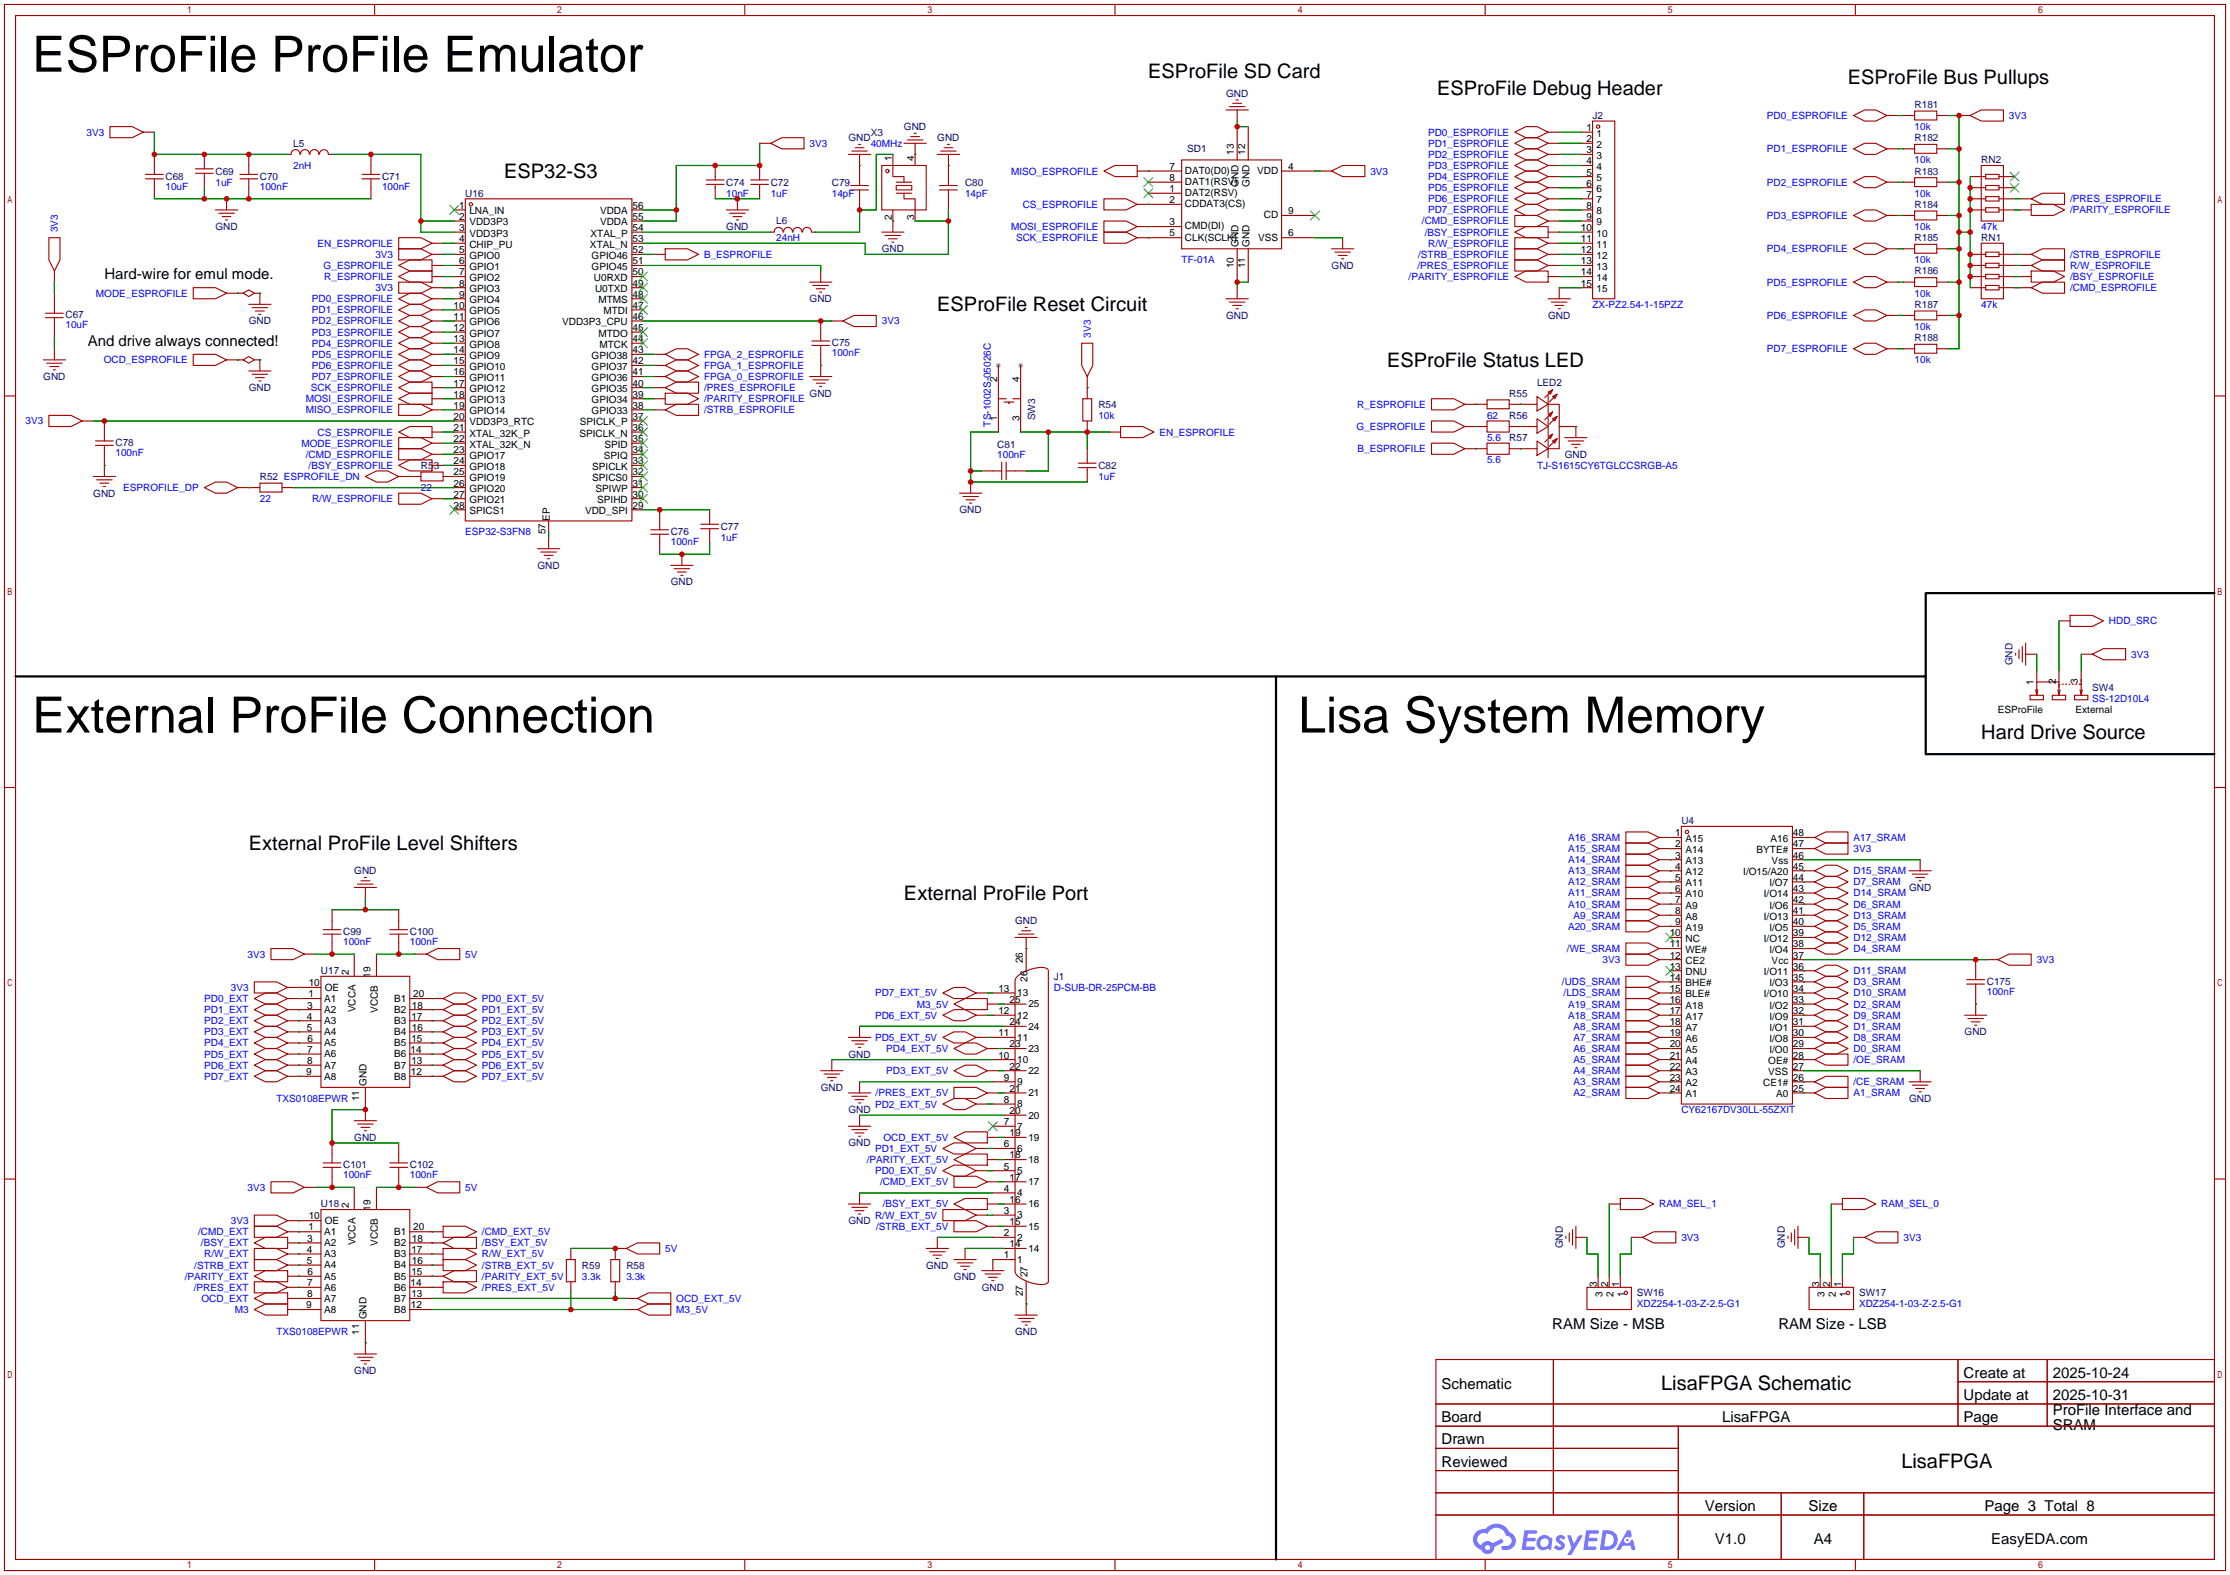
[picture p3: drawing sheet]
<svg xmlns="http://www.w3.org/2000/svg" width="510mm" height="360mm" viewBox="0 0 510 360" stroke-linecap="round" stroke-linejoin="round" font-family="sans-serif">
<defs><g id="words">
<g font-size="11.4">
<text x="7.4" y="16.4">ESProFile ProFile Emulator</text>
<text x="7.4" y="167.5">External ProFile Connection</text>
<text x="296.9" y="167.5">Lisa System Memory</text>
</g>
<g font-size="4.6">
<text x="262.6" y="17.8">ESProFile SD Card</text>
<text x="328.7" y="21.6">ESProFile Debug Header</text>
<text x="422.7" y="19.1">ESProFile Bus Pullups</text>
<text x="115.3" y="40.7">ESP32-S3</text>
<text x="214.4" y="71.2">ESProFile Reset Circuit</text>
<text x="317.2" y="83.9">ESProFile Status LED</text>
<text x="453.1" y="169">Hard Drive Source</text>
<text x="56.9" y="194.4">External ProFile Level Shifters</text>
<text x="206.8" y="205.8">External ProFile Port</text>
<text x="379.9" y="317.9">LisaFPGA Schematic</text>
<text x="434.9" y="335.7">LisaFPGA</text>
</g>
<g font-size="3.4">
<text x="23.9" y="63.8">Hard-wire for emul mode.</text>
<text x="20.1" y="79">And drive always connected!</text>
<text x="355" y="303.8">RAM Size - MSB</text>
<text x="406.8" y="303.8">RAM Size - LSB</text>
<text x="329.7" y="317.6">Schematic</text>
<text x="449.1" y="315.1">Create at</text>
<text x="469.5" y="315.1">2025-10-24</text>
<text x="449.1" y="320.1">Update at</text>
<text x="469.5" y="320.1">2025-10-31</text>
<text x="469.5" y="323.5">ProFile Interface and</text>
<text x="329.7" y="325.2">Board</text>
<text x="393.9" y="325.2">LisaFPGA</text>
<text x="449.1" y="325.2">Page</text>
<text x="469.5" y="326.9">SRAM</text>
<text x="329.7" y="330.3">Drawn</text>
<text x="329.7" y="335.4">Reviewed</text>
<text x="389.9" y="345.5">Version</text>
<text x="413.6" y="345.5">Size</text>
<text x="453.9" y="345.5">Page 3 Total 8</text>
<text x="392.2" y="353.2">V1.0</text>
<text x="414.9" y="353.2">A4</text>
<text x="455.4" y="353.2">EasyEDA.com</text>
</g>
<g font-size="2.3" fill="#000080">
<text x="280.4" y="22.1">GND</text>
<text x="206.8" y="29.7">GND</text>
<text x="364.2" y="27.2">J2</text>
<text x="437.9" y="24.7">R181</text>
<text x="67.1" y="33.6">L5</text>
<text x="194.1" y="32.3">GND</text>
<text x="199.1" y="31">X3</text>
<text x="214.4" y="32.3">GND</text>
<text x="271.5" y="34.8">SD1</text>
<text x="437.9" y="32.3">R182</text>
<text x="37.8" y="41.1">C68</text>
<text x="49.3" y="39.9">C69</text>
<text x="59.4" y="41.1">C70</text>
<text x="87.4" y="41.1">C71</text>
<text x="437.9" y="39.9">R183</text>
<text x="453.1" y="37.4">RN2</text>
<text x="106.4" y="45">U16</text>
<text x="166.1" y="42.4">C74</text>
<text x="176.3" y="42.4">C72</text>
<text x="190.2" y="42.4">C79</text>
<text x="220.7" y="42.4">C80</text>
<text x="437.9" y="47.5">R184</text>
<text x="49.3" y="52.6">GND</text>
<text x="166.1" y="52.6">GND</text>
<text x="177.5" y="51.3">L6</text>
<text x="201.7" y="57.7">GND</text>
<text x="437.9" y="55.1">R185</text>
<text x="453.1" y="55.1">RN1</text>
<text x="304.5" y="61.5">GND</text>
<text x="437.9" y="62.8">R186</text>
<text x="185.2" y="69.1">GND</text>
<text x="437.9" y="70.4">R187</text>
<text x="15" y="72.8">C67</text>
<text x="56.9" y="74.2">GND</text>
<text x="280.4" y="72.9">GND</text>
<text x="354.1" y="72.9">GND</text>
<text x="190.2" y="79.2">C75</text>
<text x="437.9" y="78">R188</text>
<text x="9.9" y="86.9">GND</text>
<text x="56.9" y="89.4">GND</text>
<text x="351.5" y="88.2">LED2</text>
<text x="185.2" y="90.7">GND</text>
<text x="251.2" y="93.2">R54</text>
<text x="345.2" y="90.7">R55</text>
<text x="345.2" y="95.8">R56</text>
<text x="236.8" y="96.1" transform="rotate(-90 236.8 96.1)">SW3</text>
<text x="345.2" y="100.9">R57</text>
<text x="26.4" y="102">C78</text>
<text x="96.3" y="107.2">R53</text>
<text x="228.1" y="102.5">C81</text>
<text x="251.2" y="107.2">C82</text>
<text x="357.9" y="104.7">GND</text>
<text x="21.3" y="113.6">GND</text>
<text x="59.4" y="109.8">R52 ESPROFILE_DN</text>
<text x="219.5" y="117.4">GND</text>
<text x="153.4" y="122.3">C76</text>
<text x="164.8" y="121.2">C77</text>
<text x="122.9" y="130.1">GND</text>
<text x="153.4" y="133.9">GND</text>
<text x="460.3" y="152.1" transform="rotate(-90 460.3 152.1)">GND</text>
<text x="478.5" y="158">SW4</text>
<text x="384.6" y="188.5">U4</text>
<text x="81" y="199.9">GND</text>
<text x="436.6" y="203.7">GND</text>
<text x="78.5" y="213.8">C99</text>
<text x="93.7" y="213.8">C100</text>
<text x="232.2" y="211.4">GND</text>
<text x="73.4" y="222.8">U17</text>
<text x="241" y="224.1">J1</text>
<text x="454.4" y="225.2">C175</text>
<text x="449.3" y="236.8">GND</text>
<text x="194.1" y="241.8">GND</text>
<text x="187.7" y="249.5">GND</text>
<text x="436.6" y="252">GND</text>
<text x="194.1" y="254.5">GND</text>
<text x="81" y="260.9">GND</text>
<text x="194.1" y="262.2">GND</text>
<text x="78.5" y="267.1">C101</text>
<text x="93.7" y="267.1">C102</text>
<text x="73.4" y="276.1">U18</text>
<text x="194.1" y="279.9">GND</text>
<text x="357.4" y="285.5" transform="rotate(-90 357.4 285.5)">GND</text>
<text x="408.2" y="285.5" transform="rotate(-90 408.2 285.5)">GND</text>
<text x="133.1" y="290.1">R59</text>
<text x="143.3" y="290.1">R58</text>
<text x="211.8" y="290.1">GND</text>
<text x="218.2" y="292.6">GND</text>
<text x="224.5" y="295.2">GND</text>
<text x="374.4" y="296.4">SW16</text>
<text x="425.2" y="296.4">SW17</text>
<text x="232.2" y="305.3">GND</text>
<text x="81" y="314.2">GND</text>
</g>
<g font-size="2.3">
<text x="362.8" y="30">1</text>
<text x="282.2" y="35.4" transform="rotate(-90 282.2 35.4)">13</text>
<text x="284.8" y="35.4" transform="rotate(-90 284.8 35.4)">12</text>
<text x="362.8" y="32.5">2</text>
<text x="362.8" y="35.1">3</text>
<text x="365.2" y="31.2">1</text>
<text x="365.2" y="33.8">2</text>
<text x="204" y="36.8" transform="rotate(-90 204 36.8)">1</text>
<text x="209" y="36.8" transform="rotate(-90 209 36.8)">4</text>
<text x="267.5" y="38.8">7</text>
<text x="267.5" y="41.3">8</text>
<text x="271" y="39.8">DAT0(D0)</text>
<text x="287.5" y="39.8">VDD</text>
<text x="294.6" y="38.8">4</text>
<text x="362.8" y="37.6">4</text>
<text x="362.8" y="40.1">5</text>
<text x="365.2" y="36.3">3</text>
<text x="365.2" y="38.9">4</text>
<text x="365.2" y="41.4">5</text>
<text x="105" y="47.8">1</text>
<text x="144.7" y="47.8">56</text>
<text x="267.5" y="43.8">1</text>
<text x="267.5" y="46.4">2</text>
<text x="271" y="44.9">DAT2(RSV)</text>
<text x="271" y="47.4">CDDAT3(CS)</text>
<text x="271" y="42.3">DAT1(RSV)</text>
<text x="283.2" y="42.8" transform="rotate(-90 283.2 42.8)">GND</text>
<text x="285.8" y="42.8" transform="rotate(-90 285.8 42.8)">GND</text>
<text x="362.8" y="42.7">6</text>
<text x="362.8" y="45.2">7</text>
<text x="362.8" y="47.8">8</text>
<text x="365.2" y="43.9">6</text>
<text x="365.2" y="46.5">7</text>
<text x="105" y="50.3">2</text>
<text x="105" y="52.8">3</text>
<text x="107.4" y="49">LNA_IN</text>
<text x="107.4" y="51.6">VDD3P3</text>
<text x="137.2" y="51.6">VDDA</text>
<text x="137.2" y="49">VDDA</text>
<text x="144.7" y="52.8">54</text>
<text x="144.7" y="50.3">55</text>
<text x="204" y="50.3" transform="rotate(-90 204 50.3)">2</text>
<text x="209" y="50.3" transform="rotate(-90 209 50.3)">3</text>
<text x="267.5" y="51.5">3</text>
<text x="271" y="52.5">CMD(DI)</text>
<text x="289.1" y="49.9">CD</text>
<text x="294.6" y="48.9">9</text>
<text x="361.6" y="52.8">10</text>
<text x="362.8" y="50.3">9</text>
<text x="365.2" y="49">8</text>
<text x="365.2" y="51.6">9</text>
<text x="105" y="55.4">4</text>
<text x="105" y="57.9">5</text>
<text x="107.4" y="54.1">VDD3P3</text>
<text x="107.4" y="56.6">CHIP_PU</text>
<text x="107.4" y="59.2">GPIO0</text>
<text x="134.9" y="56.6">XTAL_N</text>
<text x="135.1" y="54.1">XTAL_P</text>
<text x="135.3" y="59.2">GPIO46</text>
<text x="144.7" y="57.9">52</text>
<text x="144.7" y="55.4">53</text>
<text x="267.5" y="54">5</text>
<text x="271" y="55">CLK(SCLK)</text>
<text x="283.2" y="56.5" transform="rotate(-90 283.2 56.5)">GND</text>
<text x="285.8" y="56.5" transform="rotate(-90 285.8 56.5)">GND</text>
<text x="287.8" y="55">VSS</text>
<text x="294.6" y="54">6</text>
<text x="361.6" y="55.4">11</text>
<text x="361.6" y="57.9">12</text>
<text x="365.2" y="54.1">10</text>
<text x="365.2" y="56.6">11</text>
<text x="365.2" y="59.2">12</text>
<text x="105" y="60.5">6</text>
<text x="105" y="63">7</text>
<text x="105" y="65.5">8</text>
<text x="107.4" y="61.7">GPIO1</text>
<text x="107.4" y="64.3">GPIO2</text>
<text x="135.3" y="61.7">GPIO45</text>
<text x="135.8" y="64.3">U0RXD</text>
<text x="144.7" y="65.5">49</text>
<text x="144.7" y="63">50</text>
<text x="144.7" y="60.5">51</text>
<text x="282.2" y="61.3" transform="rotate(-90 282.2 61.3)">10</text>
<text x="284.8" y="61.3" transform="rotate(-90 284.8 61.3)">11</text>
<text x="361.6" y="60.5">13</text>
<text x="361.6" y="63">14</text>
<text x="361.6" y="65.5">15</text>
<text x="365.2" y="61.7">13</text>
<text x="365.2" y="64.3">14</text>
<text x="103.8" y="70.6">10</text>
<text x="105" y="68.1">9</text>
<text x="107.4" y="66.8">GPIO3</text>
<text x="107.4" y="69.3">GPIO4</text>
<text x="107.4" y="71.9">GPIO5</text>
<text x="136.1" y="66.8">U0TXD</text>
<text x="136.9" y="69.3">MTMS</text>
<text x="138" y="71.9">MTDI</text>
<text x="144.7" y="70.6">47</text>
<text x="144.7" y="68.1">48</text>
<text x="365.2" y="66.8">15</text>
<text x="103.8" y="73.2">11</text>
<text x="103.8" y="75.7">12</text>
<text x="107.4" y="74.4">GPIO6</text>
<text x="107.4" y="77">GPIO7</text>
<text x="128.6" y="74.4">VDD3P3_CPU</text>
<text x="136.9" y="77">MTDO</text>
<text x="144.7" y="75.7">45</text>
<text x="144.7" y="73.2">46</text>
<text x="103.8" y="78.2">13</text>
<text x="103.8" y="80.8">14</text>
<text x="103.8" y="83.3">15</text>
<text x="107.4" y="79.5">GPIO8</text>
<text x="107.4" y="82">GPIO9</text>
<text x="135.3" y="82">GPIO38</text>
<text x="137.1" y="79.5">MTCK</text>
<text x="144.7" y="83.3">42</text>
<text x="144.7" y="80.8">43</text>
<text x="144.7" y="78.2">44</text>
<text x="103.8" y="85.9">16</text>
<text x="103.8" y="88.4">17</text>
<text x="107.4" y="84.6">GPIO10</text>
<text x="107.4" y="87.1">GPIO11</text>
<text x="107.4" y="89.7">GPIO12</text>
<text x="135.3" y="89.7">GPIO35</text>
<text x="135.3" y="87.1">GPIO36</text>
<text x="135.3" y="84.6">GPIO37</text>
<text x="144.7" y="88.4">40</text>
<text x="144.7" y="85.9">41</text>
<text x="228.1" y="87.4" transform="rotate(-90 228.1 87.4)">2</text>
<text x="233.2" y="87.4" transform="rotate(-90 233.2 87.4)">4</text>
<text x="103.8" y="90.9">18</text>
<text x="103.8" y="93.5">19</text>
<text x="107.4" y="92.2">GPIO13</text>
<text x="107.4" y="94.7">GPIO14</text>
<text x="135.3" y="94.7">GPIO33</text>
<text x="135.3" y="92.2">GPIO34</text>
<text x="144.7" y="93.5">38</text>
<text x="144.7" y="90.9">39</text>
<text x="103.8" y="96">20</text>
<text x="103.8" y="98.6">21</text>
<text x="103.8" y="101.1">22</text>
<text x="107.4" y="97.3">VDD3P3_RTC</text>
<text x="107.4" y="99.8">XTAL_32K_P</text>
<text x="132.5" y="99.8">SPICLK_N</text>
<text x="132.7" y="97.3">SPICLK_P</text>
<text x="144.7" y="101.1">35</text>
<text x="144.7" y="98.6">36</text>
<text x="144.7" y="96">37</text>
<text x="228.1" y="96.3" transform="rotate(-90 228.1 96.3)">1</text>
<text x="233.2" y="96.3" transform="rotate(-90 233.2 96.3)">3</text>
<text x="103.8" y="103.6">23</text>
<text x="103.8" y="106.2">24</text>
<text x="107.4" y="102.4">XTAL_32K_N</text>
<text x="107.4" y="104.9">GPIO17</text>
<text x="107.4" y="107.4">GPIO18</text>
<text x="135.4" y="107.4">SPICLK</text>
<text x="138.1" y="104.9">SPIQ</text>
<text x="138.2" y="102.4">SPID</text>
<text x="144.7" y="106.2">33</text>
<text x="144.7" y="103.6">34</text>
<text x="103.8" y="108.7">25</text>
<text x="103.8" y="111.3">26</text>
<text x="103.8" y="113.8">27</text>
<text x="107.4" y="110">GPIO19</text>
<text x="107.4" y="112.5">GPIO20</text>
<text x="135.4" y="110">SPICS0</text>
<text x="136.2" y="112.5">SPIWP</text>
<text x="144.7" y="113.8">30</text>
<text x="144.7" y="111.3">31</text>
<text x="144.7" y="108.7">32</text>
<text x="103.8" y="116.3">28</text>
<text x="107.4" y="115.1">GPIO21</text>
<text x="107.4" y="117.6">SPICS1</text>
<text x="125.8" y="119.1" transform="rotate(-90 125.8 119.1)">EP</text>
<text x="133.8" y="117.6">VDD_SPI</text>
<text x="136.6" y="115.1">SPIHD</text>
<text x="144.7" y="116.3">29</text>
<text x="124.7" y="122.2" transform="rotate(-90 124.7 122.2)">57</text>
<text x="465.1" y="156.7" transform="rotate(-90 465.1 156.7)">1</text>
<text x="470.2" y="156.4" transform="rotate(-90 470.2 156.4)">2</text>
<text x="475.3" y="156.4" transform="rotate(-90 475.3 156.4)">3</text>
<text x="456.9" y="163.1">ESProFile</text>
<text x="474.7" y="163.1">External</text>
<text x="383.2" y="191.3">1</text>
<text x="410.1" y="191.3">48</text>
<text x="383.2" y="196.3">3</text>
<text x="383.2" y="193.8">2</text>
<text x="385.5" y="197.6">A13</text>
<text x="385.5" y="195.1">A14</text>
<text x="385.5" y="192.5">A15</text>
<text x="401.8" y="195.1">BYTE#</text>
<text x="404.9" y="192.5">A16</text>
<text x="405.2" y="197.6">Vss</text>
<text x="410.1" y="193.8">47</text>
<text x="410.1" y="196.3">46</text>
<text x="383.2" y="204">6</text>
<text x="383.2" y="201.4">5</text>
<text x="383.2" y="198.9">4</text>
<text x="385.5" y="202.7">A11</text>
<text x="385.5" y="200.2">A12</text>
<text x="398.7" y="200.2">I/O15/A20</text>
<text x="404.7" y="202.7">I/O7</text>
<text x="410.1" y="198.9">45</text>
<text x="410.1" y="201.4">44</text>
<text x="410.1" y="204">43</text>
<text x="383.2" y="209">8</text>
<text x="383.2" y="206.5">7</text>
<text x="385.5" y="207.8">A9</text>
<text x="385.5" y="205.2">A10</text>
<text x="403.4" y="205.2">I/O14</text>
<text x="404.7" y="207.8">I/O6</text>
<text x="410.1" y="206.5">42</text>
<text x="410.1" y="209">41</text>
<text x="381.9" y="214.1">10</text>
<text x="383.2" y="211.6">9</text>
<text x="385.5" y="215.4">NC</text>
<text x="385.5" y="212.9">A19</text>
<text x="385.5" y="210.3">A8</text>
<text x="403.4" y="210.3">I/O13</text>
<text x="403.4" y="215.4">I/O12</text>
<text x="404.7" y="212.9">I/O5</text>
<text x="410.1" y="211.6">40</text>
<text x="410.1" y="214.1">39</text>
<text x="234" y="220.2" transform="rotate(-90 234 220.2)">26</text>
<text x="381.9" y="221.7">13</text>
<text x="381.9" y="219.2">12</text>
<text x="381.9" y="216.7">11</text>
<text x="385.5" y="220.5">CE2</text>
<text x="385.5" y="217.9">WE#</text>
<text x="404.7" y="217.9">I/O4</text>
<text x="405.2" y="220.5">Vcc</text>
<text x="410.1" y="216.7">38</text>
<text x="410.1" y="219.2">37</text>
<text x="410.1" y="221.7">36</text>
<text x="70.6" y="227.9">1</text>
<text x="70.6" y="225.5">10</text>
<text x="74.3" y="226.7">OE</text>
<text x="79.8" y="222.9" transform="rotate(-90 79.8 222.9)">2</text>
<text x="84.8" y="223.6" transform="rotate(-90 84.8 223.6)">19</text>
<text x="94.5" y="228">20</text>
<text x="228.3" y="226.8">13</text>
<text x="232.7" y="227.8">13</text>
<text x="235" y="224.6" transform="rotate(-90 235 224.6)">26</text>
<text x="381.9" y="226.8">15</text>
<text x="381.9" y="224.3">14</text>
<text x="385.5" y="225.6">BHE#</text>
<text x="385.5" y="223">DNU</text>
<text x="403.4" y="223">I/O11</text>
<text x="404.7" y="225.6">I/O3</text>
<text x="410.1" y="224.3">35</text>
<text x="410.1" y="226.8">34</text>
<text x="70.2" y="233.3">4</text>
<text x="70.3" y="230.6">3</text>
<text x="74.2" y="229.1">A1</text>
<text x="74.2" y="231.7">A2</text>
<text x="81.3" y="231.5" transform="rotate(-90 81.3 231.5)">VCCA</text>
<text x="86.4" y="231.6" transform="rotate(-90 86.4 231.6)">VCCB</text>
<text x="90.2" y="231.7">B2</text>
<text x="90.2" y="229.1">B1</text>
<text x="94.1" y="233.2">17</text>
<text x="94.2" y="230.6">18</text>
<text x="228.3" y="231.9">12</text>
<text x="230.9" y="229.4">25</text>
<text x="232.7" y="232.9">12</text>
<text x="235.2" y="230.4">25</text>
<text x="381.9" y="231.9">17</text>
<text x="381.9" y="229.4">16</text>
<text x="385.5" y="233.2">A17</text>
<text x="385.5" y="230.6">A18</text>
<text x="385.5" y="228.1">BLE#</text>
<text x="403.4" y="228.1">I/O10</text>
<text x="404.7" y="230.6">I/O2</text>
<text x="404.7" y="233.2">I/O9</text>
<text x="410.1" y="229.4">33</text>
<text x="410.1" y="231.9">32</text>
<text x="70.2" y="235.7">5</text>
<text x="70.4" y="238.3">6</text>
<text x="74.2" y="234.2">A3</text>
<text x="74.2" y="236.7">A4</text>
<text x="74.2" y="239.3">A5</text>
<text x="90.2" y="239.3">B5</text>
<text x="90.2" y="236.7">B4</text>
<text x="90.2" y="234.2">B3</text>
<text x="94.1" y="238.3">15</text>
<text x="94.2" y="235.7">16</text>
<text x="228.3" y="237">11</text>
<text x="230.9" y="239.5">23</text>
<text x="230.9" y="234.4">24</text>
<text x="232.7" y="238">11</text>
<text x="235.2" y="235.5">24</text>
<text x="381.9" y="239.5">20</text>
<text x="381.9" y="237">19</text>
<text x="381.9" y="234.4">18</text>
<text x="385.5" y="238.3">A6</text>
<text x="385.5" y="235.7">A7</text>
<text x="404.7" y="235.7">I/O1</text>
<text x="404.7" y="238.3">I/O8</text>
<text x="410.1" y="234.4">31</text>
<text x="410.1" y="237">30</text>
<text x="410.1" y="239.5">29</text>
<text x="70.1" y="245.8">9</text>
<text x="70.3" y="240.8">7</text>
<text x="70.3" y="243.3">8</text>
<text x="74.2" y="241.8">A6</text>
<text x="74.2" y="244.4">A7</text>
<text x="90.2" y="244.4">B7</text>
<text x="90.2" y="241.8">B6</text>
<text x="93.9" y="240.8">14</text>
<text x="94" y="245.8">12</text>
<text x="94.1" y="243.3">13</text>
<text x="228.3" y="242.1">10</text>
<text x="230.9" y="244.6">22</text>
<text x="232.7" y="243.1">10</text>
<text x="235.2" y="245.6">22</text>
<text x="235.2" y="240.5">23</text>
<text x="381.9" y="244.6">22</text>
<text x="381.9" y="242.1">21</text>
<text x="385.5" y="245.9">A3</text>
<text x="385.5" y="243.3">A4</text>
<text x="385.5" y="240.8">A5</text>
<text x="404.4" y="243.3">OE#</text>
<text x="404.4" y="245.9">VSS</text>
<text x="404.7" y="240.8">I/O0</text>
<text x="410.1" y="242.1">28</text>
<text x="410.1" y="244.6">27</text>
<text x="74.2" y="246.9">A8</text>
<text x="82.1" y="251.8" transform="rotate(-90 82.1 251.8)">11</text>
<text x="83.8" y="248.4" transform="rotate(-90 83.8 248.4)">GND</text>
<text x="90.2" y="246.9">B8</text>
<text x="229.6" y="247.1">9</text>
<text x="230.9" y="249.7">21</text>
<text x="232.7" y="248.2">9</text>
<text x="235.2" y="250.7">21</text>
<text x="381.9" y="249.7">24</text>
<text x="381.9" y="247.1">23</text>
<text x="385.5" y="251">A1</text>
<text x="385.5" y="248.4">A2</text>
<text x="403.3" y="248.4">CE1#</text>
<text x="406.2" y="251">A0</text>
<text x="410.1" y="247.1">26</text>
<text x="410.1" y="249.7">25</text>
<text x="229.6" y="257.3">7</text>
<text x="229.6" y="252.2">8</text>
<text x="230.9" y="254.8">20</text>
<text x="232.7" y="253.2">8</text>
<text x="235.2" y="255.8">20</text>
<text x="229.6" y="262.4">6</text>
<text x="230.9" y="259.8">19</text>
<text x="232.7" y="263.4">6</text>
<text x="232.7" y="258.3">7</text>
<text x="235.2" y="260.9">19</text>
<text x="229.6" y="267.5">5</text>
<text x="230.9" y="264.9">18</text>
<text x="232.7" y="268.5">5</text>
<text x="235.2" y="265.9">18</text>
<text x="229.6" y="272.5">4</text>
<text x="230.9" y="275.1">16</text>
<text x="230.9" y="270">17</text>
<text x="232.7" y="273.6">4</text>
<text x="235.2" y="271">17</text>
<text x="70.6" y="281.2">1</text>
<text x="70.6" y="278.8">10</text>
<text x="74.3" y="280">OE</text>
<text x="79.8" y="276.2" transform="rotate(-90 79.8 276.2)">2</text>
<text x="84.8" y="276.9" transform="rotate(-90 84.8 276.9)">19</text>
<text x="94.5" y="281.3">20</text>
<text x="229.6" y="277.6">3</text>
<text x="230.9" y="280.2">15</text>
<text x="232.7" y="278.6">3</text>
<text x="235.2" y="281.2">15</text>
<text x="235.2" y="276.1">16</text>
<text x="70.2" y="286.6">4</text>
<text x="70.3" y="284">3</text>
<text x="74.2" y="282.5">A1</text>
<text x="74.2" y="285">A2</text>
<text x="74.2" y="287.5">A3</text>
<text x="81.3" y="284.8" transform="rotate(-90 81.3 284.8)">VCCA</text>
<text x="86.4" y="284.9" transform="rotate(-90 86.4 284.9)">VCCB</text>
<text x="90.2" y="287.5">B3</text>
<text x="90.2" y="285">B2</text>
<text x="90.2" y="282.5">B1</text>
<text x="94.1" y="286.5">17</text>
<text x="94.2" y="284">18</text>
<text x="229.6" y="287.8">1</text>
<text x="229.6" y="282.7">2</text>
<text x="230.9" y="285.2">14</text>
<text x="232.7" y="283.7">2</text>
<text x="235.2" y="286.3">14</text>
<text x="70.2" y="289.1">5</text>
<text x="70.4" y="291.6">6</text>
<text x="74.2" y="290.1">A4</text>
<text x="74.2" y="292.6">A5</text>
<text x="90.2" y="292.6">B5</text>
<text x="90.2" y="290.1">B4</text>
<text x="94.1" y="291.6">15</text>
<text x="94.2" y="289.1">16</text>
<text x="232.7" y="288.8">1</text>
<text x="235" y="292.1" transform="rotate(-90 235 292.1)">27</text>
<text x="70.1" y="299.1">9</text>
<text x="70.3" y="294.1">7</text>
<text x="70.3" y="296.7">8</text>
<text x="74.2" y="295.2">A6</text>
<text x="74.2" y="297.7">A7</text>
<text x="90.2" y="297.7">B7</text>
<text x="90.2" y="295.2">B6</text>
<text x="93.9" y="294.1">14</text>
<text x="94" y="299.1">12</text>
<text x="94.1" y="296.7">13</text>
<text x="234" y="296.4" transform="rotate(-90 234 296.4)">27</text>
<text x="365.3" y="294.3" transform="rotate(-90 365.3 294.3)">3</text>
<text x="366.5" y="296.6" transform="rotate(-90 366.5 296.6)">3</text>
<text x="367.8" y="294.3" transform="rotate(-90 367.8 294.3)">2</text>
<text x="369.1" y="296.6" transform="rotate(-90 369.1 296.6)">2</text>
<text x="370.3" y="294.3" transform="rotate(-90 370.3 294.3)">1</text>
<text x="371.6" y="296.6" transform="rotate(-90 371.6 296.6)">1</text>
<text x="416.1" y="294.3" transform="rotate(-90 416.1 294.3)">3</text>
<text x="417.3" y="296.6" transform="rotate(-90 417.3 296.6)">3</text>
<text x="418.6" y="294.3" transform="rotate(-90 418.6 294.3)">2</text>
<text x="419.9" y="296.6" transform="rotate(-90 419.9 296.6)">2</text>
<text x="421.1" y="294.3" transform="rotate(-90 421.1 294.3)">1</text>
<text x="422.4" y="296.6" transform="rotate(-90 422.4 296.6)">1</text>
<text x="74.2" y="300.2">A8</text>
<text x="82.1" y="305.2" transform="rotate(-90 82.1 305.2)">11</text>
<text x="83.8" y="301.7" transform="rotate(-90 83.8 301.7)">GND</text>
<text x="90.2" y="300.2">B8</text>
</g>
<g font-size="2.3" fill="#00f">
<text x="404.1" y="27.2">PD0_ESPROFILE</text>
<text x="437.9" y="29.7">10k</text>
<text x="459.5" y="27.2">3V3</text>
<text x="19.8" y="31">3V3</text>
<text x="185.2" y="33.6">3V3</text>
<text x="199.1" y="33.6">40MHz</text>
<text x="326.6" y="31">PD0_ESPROFILE</text>
<text x="326.6" y="33.6">PD1_ESPROFILE</text>
<text x="404.1" y="34.8">PD1_ESPROFILE</text>
<text x="67.1" y="38.6">2nH</text>
<text x="231.2" y="39.9">MISO_ESPROFILE</text>
<text x="313.4" y="39.9">3V3</text>
<text x="326.6" y="36.1">PD2_ESPROFILE</text>
<text x="326.6" y="38.6">PD3_ESPROFILE</text>
<text x="326.6" y="41.2">PD4_ESPROFILE</text>
<text x="437.9" y="37.4">10k</text>
<text x="37.8" y="43.4">10uF</text>
<text x="49.3" y="42.4">1uF</text>
<text x="59.4" y="43.3">100nF</text>
<text x="87.4" y="43.3">100nF</text>
<text x="166.1" y="45">10nF</text>
<text x="176.3" y="45">1uF</text>
<text x="190.2" y="45">14pF</text>
<text x="220.7" y="45">14pF</text>
<text x="233.9" y="47.5">CS_ESPROFILE</text>
<text x="326.6" y="43.7">PD5_ESPROFILE</text>
<text x="326.6" y="46.3">PD6_ESPROFILE</text>
<text x="404.1" y="42.4">PD2_ESPROFILE</text>
<text x="437.9" y="45">10k</text>
<text x="473.5" y="46.3">/PRES_ESPROFILE</text>
<text x="13.2" y="53.1" transform="rotate(-90 13.2 53.1)">3V3</text>
<text x="231.2" y="52.6">MOSI_ESPROFILE</text>
<text x="325.2" y="51.3">/CMD_ESPROFILE</text>
<text x="325.9" y="53.9">/BSY_ESPROFILE</text>
<text x="326.6" y="48.8">PD7_ESPROFILE</text>
<text x="404.1" y="50.1">PD3_ESPROFILE</text>
<text x="437.9" y="52.6">10k</text>
<text x="453.1" y="52.6">47k</text>
<text x="473.5" y="48.8">/PARITY_ESPROFILE</text>
<text x="72.6" y="56.4">EN_ESPROFILE</text>
<text x="85.8" y="59">3V3</text>
<text x="161" y="59">B_ESPROFILE</text>
<text x="177.5" y="55.1">24nH</text>
<text x="232.4" y="55.1">SCK_ESPROFILE</text>
<text x="324.3" y="59">/STRB_ESPROFILE</text>
<text x="326.6" y="56.4">R/W_ESPROFILE</text>
<text x="404.1" y="57.7">PD4_ESPROFILE</text>
<text x="473.5" y="59">/STRB_ESPROFILE</text>
<text x="74" y="61.5">G_ESPROFILE</text>
<text x="74.2" y="64">R_ESPROFILE</text>
<text x="270.3" y="60.2">TF-01A</text>
<text x="322.2" y="64">/PARITY_ESPROFILE</text>
<text x="324.2" y="61.5">/PRES_ESPROFILE</text>
<text x="404.1" y="65.3">PD5_ESPROFILE</text>
<text x="437.9" y="60.2">10k</text>
<text x="473.5" y="64">/BSY_ESPROFILE</text>
<text x="473.5" y="61.5">R/W_ESPROFILE</text>
<text x="22" y="67.8">MODE_ESPROFILE</text>
<text x="71.4" y="69.1">PD0_ESPROFILE</text>
<text x="71.4" y="71.7">PD1_ESPROFILE</text>
<text x="85.8" y="66.6">3V3</text>
<text x="364.2" y="70.4">ZX-PZ2.54-1-15PZZ</text>
<text x="437.9" y="67.8">10k</text>
<text x="453.1" y="70.4">47k</text>
<text x="473.5" y="66.6">/CMD_ESPROFILE</text>
<text x="15" y="75.1">10uF</text>
<text x="71.4" y="74.2">PD2_ESPROFILE</text>
<text x="71.4" y="76.7">PD3_ESPROFILE</text>
<text x="201.7" y="74.2">3V3</text>
<text x="249.5" y="77.2" transform="rotate(-90 249.5 77.2)">3V3</text>
<text x="404.1" y="72.9">PD6_ESPROFILE</text>
<text x="437.9" y="75.5">10k</text>
<text x="23.7" y="83.1">OCD_ESPROFILE</text>
<text x="71.4" y="79.3">PD4_ESPROFILE</text>
<text x="71.4" y="81.8">PD5_ESPROFILE</text>
<text x="161" y="81.8">FPGA_2_ESPROFILE</text>
<text x="190.2" y="81.4">100nF</text>
<text x="404.1" y="80.5">PD7_ESPROFILE</text>
<text x="437.9" y="83.1">10k</text>
<text x="71.1" y="89.4">SCK_ESPROFILE</text>
<text x="71.4" y="84.4">PD6_ESPROFILE</text>
<text x="71.4" y="86.9">PD7_ESPROFILE</text>
<text x="161" y="89.4">/PRES_ESPROFILE</text>
<text x="161" y="86.9">FPGA_0_ESPROFILE</text>
<text x="161" y="84.4">FPGA_1_ESPROFILE</text>
<text x="70" y="92">MOSI_ESPROFILE</text>
<text x="70" y="94.5">MISO_ESPROFILE</text>
<text x="161" y="92">/PARITY_ESPROFILE</text>
<text x="161" y="94.5">/STRB_ESPROFILE</text>
<text x="251.2" y="95.8">10k</text>
<text x="310.4" y="93.2">R_ESPROFILE</text>
<text x="340.1" y="95.8">62</text>
<text x="5.8" y="97.1">3V3</text>
<text x="72.6" y="99.6">CS_ESPROFILE</text>
<text x="226.6" y="97.5" transform="rotate(-90 226.6 97.5)">TS-1002S-05026C</text>
<text x="265.2" y="99.6">EN_ESPROFILE</text>
<text x="310.2" y="98.3">G_ESPROFILE</text>
<text x="340.1" y="100.9">5.6</text>
<text x="26.4" y="104.3">100nF</text>
<text x="68.9" y="102.1">MODE_ESPROFILE</text>
<text x="70" y="104.7">/CMD_ESPROFILE</text>
<text x="70.6" y="107.2">/BSY_ESPROFILE</text>
<text x="228.1" y="104.8">100nF</text>
<text x="310.5" y="103.4">B_ESPROFILE</text>
<text x="340.1" y="105.9">5.6</text>
<text x="351.5" y="107.2">TJ-S1615CY6TGLCCSRGB-A5</text>
<text x="28.2" y="112.3">ESPROFILE_DP</text>
<text x="96.3" y="112.3">22</text>
<text x="251.2" y="109.8">1uF</text>
<text x="59.4" y="114.8">22</text>
<text x="71.4" y="114.8">R/W_ESPROFILE</text>
<text x="106.4" y="122.5">ESP32-S3FN8</text>
<text x="153.4" y="124.6">100nF</text>
<text x="164.8" y="123.7">1uF</text>
<text x="482.3" y="142.8">HDD_SRC</text>
<text x="487.4" y="150.4">3V3</text>
<text x="478.5" y="160.6">SS-12D10L4</text>
<text x="358.6" y="197.4">A14_SRAM</text>
<text x="358.6" y="194.8">A15_SRAM</text>
<text x="358.6" y="192.3">A16_SRAM</text>
<text x="423.9" y="194.8">3V3</text>
<text x="423.9" y="192.3">A17_SRAM</text>
<text x="358.6" y="202.5">A12_SRAM</text>
<text x="358.6" y="199.9">A13_SRAM</text>
<text x="423.9" y="202.5">D7_SRAM</text>
<text x="423.9" y="199.9">D15_SRAM</text>
<text x="358.6" y="207.5">A10_SRAM</text>
<text x="358.6" y="205">A11_SRAM</text>
<text x="423.9" y="207.5">D6_SRAM</text>
<text x="423.9" y="205">D14_SRAM</text>
<text x="358.6" y="212.6">A20_SRAM</text>
<text x="359.9" y="210.1">A9_SRAM</text>
<text x="423.9" y="215.2">D12_SRAM</text>
<text x="423.9" y="212.6">D5_SRAM</text>
<text x="423.9" y="210.1">D13_SRAM</text>
<text x="56.6" y="219">3V3</text>
<text x="78.5" y="216.1">100nF</text>
<text x="93.7" y="216.1">100nF</text>
<text x="106.4" y="219">5V</text>
<text x="358.4" y="217.7">/WE_SRAM</text>
<text x="366.5" y="220.2">3V3</text>
<text x="423.9" y="217.7">D4_SRAM</text>
<text x="465.8" y="220.2">3V3</text>
<text x="52.8" y="226.6">3V3</text>
<text x="200.1" y="227.9">PD7_EXT_5V</text>
<text x="241" y="226.6">D-SUB-DR-25PCM-BB</text>
<text x="357.2" y="225.3">/UDS_SRAM</text>
<text x="357.6" y="227.9">/LDS_SRAM</text>
<text x="423.9" y="227.9">D10_SRAM</text>
<text x="423.9" y="225.3">D3_SRAM</text>
<text x="423.9" y="222.8">D11_SRAM</text>
<text x="454.4" y="227.5">100nF</text>
<text x="46.7" y="229.1">PD0_EXT</text>
<text x="46.7" y="231.7">PD1_EXT</text>
<text x="110.2" y="229.1">PD0_EXT_5V</text>
<text x="110.2" y="231.7">PD1_EXT_5V</text>
<text x="200.1" y="232.9">PD6_EXT_5V</text>
<text x="209.7" y="230.4">M3_5V</text>
<text x="358.6" y="232.9">A18_SRAM</text>
<text x="358.6" y="230.4">A19_SRAM</text>
<text x="423.9" y="232.9">D9_SRAM</text>
<text x="423.9" y="230.4">D2_SRAM</text>
<text x="46.7" y="234.2">PD2_EXT</text>
<text x="46.7" y="236.8">PD3_EXT</text>
<text x="46.7" y="239.3">PD4_EXT</text>
<text x="110.2" y="234.2">PD2_EXT_5V</text>
<text x="110.2" y="236.8">PD3_EXT_5V</text>
<text x="110.2" y="239.3">PD4_EXT_5V</text>
<text x="200.1" y="238">PD5_EXT_5V</text>
<text x="359.9" y="238">A7_SRAM</text>
<text x="359.9" y="235.5">A8_SRAM</text>
<text x="423.9" y="238">D8_SRAM</text>
<text x="423.9" y="235.5">D1_SRAM</text>
<text x="46.7" y="241.8">PD5_EXT</text>
<text x="46.7" y="244.4">PD6_EXT</text>
<text x="110.2" y="241.8">PD5_EXT_5V</text>
<text x="110.2" y="244.4">PD6_EXT_5V</text>
<text x="202.7" y="245.6">PD3_EXT_5V</text>
<text x="202.7" y="240.6">PD4_EXT_5V</text>
<text x="359.9" y="245.6">A4_SRAM</text>
<text x="359.9" y="243.1">A5_SRAM</text>
<text x="359.9" y="240.6">A6_SRAM</text>
<text x="423.9" y="243.1">/OE_SRAM</text>
<text x="423.9" y="240.6">D0_SRAM</text>
<text x="46.7" y="246.9">PD7_EXT</text>
<text x="63.2" y="252">TXS0108EPWR</text>
<text x="110.2" y="246.9">PD7_EXT_5V</text>
<text x="200.3" y="250.7">/PRES_EXT_5V</text>
<text x="359.9" y="250.7">A2_SRAM</text>
<text x="359.9" y="248.2">A3_SRAM</text>
<text x="423.9" y="248.2">/CE_SRAM</text>
<text x="423.9" y="250.7">A1_SRAM</text>
<text x="200.1" y="253.3">PD2_EXT_5V</text>
<text x="384.6" y="254.5">CY62167DV30LL-55ZXIT</text>
<text x="200.1" y="263.4">PD1_EXT_5V</text>
<text x="202" y="260.9">OCD_EXT_5V</text>
<text x="78.5" y="269.4">100nF</text>
<text x="93.7" y="269.4">100nF</text>
<text x="198.2" y="266">/PARITY_EXT_5V</text>
<text x="200.1" y="268.5">PD0_EXT_5V</text>
<text x="56.6" y="272.3">3V3</text>
<text x="106.4" y="272.3">5V</text>
<text x="201.3" y="271">/CMD_EXT_5V</text>
<text x="52.8" y="279.9">3V3</text>
<text x="200.1" y="278.7">R/W_EXT_5V</text>
<text x="200.4" y="281.2">/STRB_EXT_5V</text>
<text x="201.9" y="276.1">/BSY_EXT_5V</text>
<text x="379.5" y="276.1">RAM_SEL_1</text>
<text x="430.3" y="276.1">RAM_SEL_0</text>
<text x="45.3" y="282.5">/CMD_EXT</text>
<text x="46" y="285">/BSY_EXT</text>
<text x="46.7" y="287.6">R/W_EXT</text>
<text x="110.2" y="282.5">/CMD_EXT_5V</text>
<text x="110.2" y="285">/BSY_EXT_5V</text>
<text x="110.2" y="287.6">R/W_EXT_5V</text>
<text x="152.1" y="286.3">5V</text>
<text x="384.6" y="283.7">3V3</text>
<text x="435.4" y="283.7">3V3</text>
<text x="42.3" y="292.6">/PARITY_EXT</text>
<text x="44.4" y="290.1">/STRB_EXT</text>
<text x="110.2" y="290.1">/STRB_EXT_5V</text>
<text x="110.2" y="292.6">/PARITY_EXT_5V</text>
<text x="133.1" y="292.6">3.3k</text>
<text x="143.3" y="292.6">3.3k</text>
<text x="44.3" y="295.2">/PRES_EXT</text>
<text x="46.1" y="297.7">OCD_EXT</text>
<text x="110.2" y="295.2">/PRES_EXT_5V</text>
<text x="154.7" y="297.7">OCD_EXT_5V</text>
<text x="374.4" y="299">XDZ254-1-03-Z-2.5-G1</text>
<text x="425.2" y="299">XDZ254-1-03-Z-2.5-G1</text>
<text x="53.7" y="300.3">M3</text>
<text x="63.2" y="305.3">TXS0108EPWR</text>
<text x="154.7" y="300.3">M3_5V</text>
</g>
</g></defs>
<g fill="#999">
<circle cx="233.4" cy="83.6" r=".51"/>
<circle cx="228.3" cy="83.6" r=".51"/>
</g>
<g fill="none" stroke="#a10000" stroke-width=".25">
<path d="M1 1h508v358.2h-508zM3.6 3.6h502.9v353h-502.9zM85.7 1v2.6M170.3 1v2.6M255 1v2.6M339.7 1v2.6M424.3 1v2.6M1 90.6h2.6M506.5 90.6h2.5M1 180.1h2.6M506.5 180.1h2.5M1 269.6h2.6"/>
<path d="M506.5 269.6h2.5M328.4 310.9h178.1v45.7h-178.1zM355.3 310.9v35.6M447.8 310.9v15.2M447.8 316h58.7M468.2 310.9v15.2M328.4 321.1h178.1M328.4 326.1h178.1M328.4 331.2h55.5M328.4 336.3h55.5M383.9 326.1v30.5M85.7 356.6v2.6"/>
<path d="M170.3 356.6v2.6M255 356.6v2.6M328.4 341.4h178.1M328.4 346.5h178.1M339.7 356.6v2.6M407.4 341.4v15.2M424.3 356.6v2.6M426.3 341.4v15.2"/>
</g>
<g fill="#5487ff">
<path d="M356.2 351.3a1.3 1.3 0 0 1 1.8 .3l-.4 .6a.54 .54 0 0 0-.9-.2l.1 .2a1.28 1.28 0 0 1 .8 2 1.53 1.53 0 0 1-2.2-.3l.5-.6 .8 .5a.31 .31 0 0 0 .4-.3 .31 .31 0 0 0-.3-.4 1.12 1.12 0 0 1-.6-1.8z"/>
<path d="M358.4 351.1h.9l.6 2 1.2-2h.9l-2.7 4.5h-.9l1-1.6z"/>
<path d="M348.7 349.9h2.2a.46 .46 0 0 1 .5 .1 .46 .46 0 0 1 .1 .5l-.3 .2h-1.8l-.1 1h1.6a.4 .4 0 0 1 .4 .4 .4 .4 0 0 1-.4 .4h-1.7l-.2 1.1h1.4a.46 .46 0 0 1 .5 .1 .46 .46 0 0 1 .1 .5l-.3 .2h-2.7z"/>
<path d="M362.8 349.9h2.2a.47 .47 0 0 1 .5 .1 .47 .47 0 0 1 .1 .5l-.3 .2h-1.8l-.1 1h1.6a.4 .4 0 0 1 .4 .4 .4 .4 0 0 1-.4 .4h-1.7l-.2 1.1h1.4a.46 .46 0 0 1 .5 .1 .46 .46 0 0 1 .1 .5l-.3 .2h-2.7z"/>
<path d="M372.2 350h.7l.4 1.3-.7 .3a.75 .75 0 0 0-1.1 .3 .75 .75 0 0 0 .5 1.1 .75 .75 0 0 0 .9-.7l.5-.3 .7 2.4h-.9l-.2-.9h-1.9l-.5 .9h-.9z"/>
<path d="M366.6 349.9l-.7 4.5h1.5a2.27 2.27 0 0 0 2.6-2.3 2.27 2.27 0 0 0-2.7-2.2zM367.3 350.7a1.5 1.5 0 0 1 1.8 1.6 1.5 1.5 0 0 1-1.9 1.3h-.3z"/>
<path d="M352 351.6a1.6 1.6 0 0 0-.3 2.3 1.6 1.6 0 0 0 2.3 .2l.8 .3 .3-2.5-.2-.2-.5-.1a1.58 1.58 0 0 0-2.4 0zM352.6 352.1a.99 .99 0 0 1 1.6 .6 .99 .99 0 0 1-1.3 1.1 .98 .98 0 0 1-.3-1.7z"/>
<path d="M337.6 350.3a2.37 2.37 0 0 0 1.2 4.1 1.54 1.54 0 0 0 1.7 1 1.54 1.54 0 0 0 1.3-1.6l2.1-1.1-.5-.8-2 1a1.57 1.57 0 0 0-2.6 .5 1.5 1.5 0 0 1-.8-2.1 1.5 1.5 0 0 1 2.2-.5 2.23 2.23 0 0 1 2.3-1.4 2.23 2.23 0 0 1 2 1.8 1.16 1.16 0 0 1 1.2 1.1 1.16 1.16 0 0 1-1.1 1.2h-.6a.47 .47 0 0 0-.6 .4 .47 .47 0 0 0 .4 .5 2.14 2.14 0 0 0 2.7-1.3 2.14 2.14 0 0 0-1.3-2.7 3.2 3.2 0 0 0-5.5-.7l-1.1 .1zM339.6 353.9a.6 .6 0 0 1 1.2 0 .6 .6 0 0 1-1.2 0z"/>
<circle cx="372.2" cy="352.2" r=".28"/>
</g>
<g fill="none" stroke="#a10000" stroke-width=".25">
<path d="M25.1 29h5.1l2.6 1.2-2.6 1.3h-5.1zM32.8 30.2h2.5M33.3 39.9h4M35.3 35.3v4.6M44.7 39.6h4.1M44.7 38.6h4.1M46.7 35.3v3.3M46.7 39.6v3.3M54.9 39.9h4M56.9 35.3v4.6M68.6 35.3a1.01 1.01 0 0 0-1-1.1 1.01 1.01 0 0 0-1 1.1h-.8M68.7 35.3a1.01 1.01 0 0 1 1-1.1 1.01 1.01 0 0 1 1.1 1.1"/>
<path d="M70.9 35.3a1.01 1.01 0 0 1 1-1.1 1.01 1.01 0 0 1 1 1.1M73.1 35.3a1.01 1.01 0 0 1 1-1.1 1.01 1.01 0 0 1 1 1.1M75.2 35.3h.7M82.8 39.9h4.1M84.8 35.3v4.6M163.6 37.8v3.3M173.7 37.8v3.3M173.7 32.8h2.6M176.3 32.8l2.5-1.3h5.1v2.5h-5.1zM194.1 35.3h5M194.8 34.5h3.6M195.6 33.8h2"/>
<path d="M196.3 33h.5M196.6 35.3v7.1M201.7 37.8h10.1v10.2h-10.1zM204.2 35.3v5.1h2.6v1.3M206.8 32.8h5M207.5 32h3.6M208.3 31.2h2M209 30.5h.5M209.3 32.8v5M214.4 35.3h5.1M215.1 34.5h3.6M215.9 33.8h2"/>
<path d="M216.7 33h.5M216.9 35.3v7.1M252.5 39.1l2.5-1.3h5.1v2.6h-5.1zM260.1 39.1h10.2M270.3 36.6h22.8v20.3h-22.8zM280.4 25.1h5.1M281.2 24.4h3.5M281.9 23.6h2.1M282.7 22.9h.5M283 25.1v2.6M283 29v7.6M285.5 29v7.6"/>
<path d="M293.1 39.1h7.6M302 39.1h2.5M304.5 39.1l2.6-1.3h5.1v2.6h-5.1zM346.5 30.2l2.5-1.2h2.5l2.6 1.2-2.6 1.3h-2.5zM346.5 32.8l2.5-1.3h2.5l2.6 1.3-2.6 1.2h-2.5zM346.5 35.3l2.5-1.3h2.5l2.6 1.3-2.6 1.3h-2.5zM346.5 37.8l2.5-1.2h2.5l2.6 1.2-2.6 1.3h-2.5zM354.1 32.8h2.5M354.1 30.2h2.5M354.1 35.3h2.5M354.1 37.8h2.5M361.7 32.8h2.5"/>
<path d="M361.7 30.2h2.5M361.7 35.3h2.5M361.7 37.8h2.5M364.2 27.7h5.1v40.6h-5.1zM423.9 26.4l2.6-1.3h2.5l2.5 1.3-2.5 1.3h-2.5zM423.9 34l2.6-1.2h2.5l2.5 1.2-2.5 1.3h-2.5zM431.5 26.4h2.6M431.5 34h2.6M435.4 26.4h2.5M435.4 34h2.5M437.9 25.4h5.1v2h-5.1zM437.9 33h5.1v2.1h-5.1z"/>
<path d="M443 26.4h2.5M443 34h2.5M448.1 26.4h2.5M450.6 26.4l2.5-1.3h5.1v2.6h-5.1zM453.1 37.8h5.1v12.7h-5.1zM454.2 39.9h3v1h-3zM11.2 54.4h2.5v5l-1.3 2.6-1.2-2.6zM33.3 40.9h4M35.3 40.9v4.6M49.3 48h5.1M50 48.8h3.6M50.8 49.5h2"/>
<path d="M51.6 50.3h.5M51.8 45.5v2.5M54.9 40.9h4M56.9 40.9v4.6M82.8 40.9h4.1M84.8 40.9v4.6M91.2 56.9h5.1l2.5 1.3-2.5 1.2h-5.1zM91.2 54.4h5.1l2.5 1.2-2.5 1.3h-5.1zM98.8 55.6h2.5M98.8 58.2h2.5M103.9 48h2.5M103.9 50.5h2.5"/>
<path d="M103.9 53.1h2.5M103.9 55.6h2.5M103.9 58.2h2.5M106.4 45.5h38.1v73.6h-38.1zM144.5 48h2.6M144.5 50.5h2.6M144.5 53.1h2.6M144.5 55.6h2.6M144.5 58.2h2.6M149.6 58.2h2.5M152.1 56.9h5.1l2.6 1.3-2.6 1.2h-5.1zM161.5 42.2h4.1"/>
<path d="M161.5 41.1h4.1M163.6 42.2v3.3M166.1 48h5.1M166.9 48.8h3.5M167.6 49.5h2.1M168.4 50.3h.5M168.7 45.5v2.5M171.7 42.2h4.1M171.7 41.1h4.1M173.7 42.2v3.3M176.3 53.1h.7M177.1 53.1a1.01 1.01 0 0 1 1-1.1 1.01 1.01 0 0 1 1 1.1"/>
<path d="M179.2 53.1a1.01 1.01 0 0 1 1-1.1 1.01 1.01 0 0 1 1 1.1M181.4 53.1a1.01 1.01 0 0 1 1-1.1 1.01 1.01 0 0 1 1 1.1M183.6 53.1a1.01 1.01 0 0 1 1-1.1 1.01 1.01 0 0 1 1 1.1M185.7 53.1h.7M194.6 42.4h4M194.6 43.4h4M196.6 43.4v4.6M201.7 53.1h5.1M202.4 53.8h3.6M203.2 54.6h2M204 55.4h.5M204.2 48v5.1"/>
<path d="M205 42.4h3.5v1h-3.5zM205 41.7h3.5M205 44.2h3.5M206.8 44.2v1.3h2.5v5M214.9 42.4h4M214.9 43.4h4M216.9 43.4v4.6M252.5 45.5h5.1l2.5 1.2-2.5 1.3h-5.1zM252.5 53.1h5.1l2.5 1.3-2.5 1.2h-5.1zM252.5 50.5h5.1l2.5 1.3-2.5 1.3h-5.1zM260.1 46.7h10.2M260.1 51.8h10.2"/>
<path d="M260.1 54.4h10.2M262.6 41.7h7.7M262.6 44.2h7.7M283 56.9v7.6M285.5 56.9v7.6M293.1 54.4h7.6M293.1 49.3h7.6M304.5 56.9h5.1M305.3 57.7h3.6M306.1 58.4h2M306.8 59.2h.5M307.1 54.4v2.5"/>
<path d="M346.5 40.4l2.5-1.3h2.5l2.6 1.3-2.6 1.3h-2.5zM346.5 42.9l2.5-1.2h2.5l2.6 1.2-2.6 1.3h-2.5zM346.5 45.5l2.5-1.3h2.5l2.6 1.3-2.6 1.2h-2.5zM346.5 48l2.5-1.3h2.5l2.6 1.3-2.6 1.3h-2.5zM346.5 49.3h5l2.6 1.2-2.6 1.3h-5zM346.5 54.4h5l2.6 1.2-2.6 1.3h-5zM346.5 53.1l2.5-1.3h5.1v2.6h-5.1zM346.5 59.4h5l2.6 1.3-2.6 1.3h-5zM346.5 56.9h5l2.6 1.3-2.6 1.2h-5zM354.1 48h2.5M354.1 50.5h2.5M354.1 53.1h2.5"/>
<path d="M354.1 55.6h2.5M354.1 58.2h2.5M354.1 45.5h2.5M354.1 42.9h2.5M354.1 40.4h2.5M361.7 48h2.5M361.7 50.5h2.5M361.7 53.1h2.5M361.7 55.6h2.5M361.7 58.2h2.5M361.7 45.5h2.5M361.7 42.9h2.5"/>
<path d="M361.7 40.4h2.5M423.9 41.7l2.6-1.3h2.5l2.5 1.3-2.5 1.2h-2.5zM423.9 49.3l2.6-1.3h2.5l2.5 1.3-2.5 1.2h-2.5zM423.9 56.9l2.6-1.3h2.5l2.5 1.3-2.5 1.3h-2.5zM431.5 41.7h2.6M431.5 49.3h2.6M431.5 56.9h2.6M435.4 41.7h2.5M435.4 49.3h2.5M435.4 56.9h2.5M437.9 40.6h5.1v2.1h-5.1zM437.9 48.3h5.1v2h-5.1z"/>
<path d="M437.9 55.9h5.1v2h-5.1zM443 41.7h2.5M443 49.3h2.5M443 56.9h2.5M450.6 48h3.6M450.6 58.2h3.6M450.6 45.5h3.6M450.6 42.9h3.6M450.6 40.4h3.6M453.1 55.6h5.1v12.7h-5.1zM454.2 57.7h3v1h-3zM454.2 47.5h3v1h-3z"/>
<path d="M454.2 45h3v1h-3zM454.2 42.4h3v1h-3zM457.2 48h3.6M457.2 58.2h3.6M457.2 45.5h3.6M457.2 42.9h3.6M457.2 40.4h3.6M462 48h2.6M462 58.2h2.6M462 45.5h2.6M464.6 58.2l2.5-1.3h5.1v2.5h-5.1zM464.6 46.7h5l2.6 1.3-2.6 1.3h-5z"/>
<path d="M464.6 45.5l2.5-1.3h5.1v2.5h-5.1zM10.4 72.6h4.1M10.4 71.6h4.1M12.4 62v2.5M12.4 67.1v4.5M12.4 72.6v4.6M12.4 79.8v2.5M44.2 65.8h5.1l2.5 1.3-2.5 1.2h-5.1zM51.8 67.1h3.8M55.6 67.1l1.3-.8 1.3 .8-1.3 .7zM56.9 69.6h5.1M57.7 70.4h3.5"/>
<path d="M58.2 67.1h1.2v2.5M58.4 71.1h2.1M59.2 71.9h.5M91.2 64.5h5.1l2.5 1.3-2.5 1.3h-5.1zM91.2 68.3l2.5-1.2h2.6l2.5 1.2-2.5 1.3h-2.6zM91.2 70.9l2.5-1.3h2.6l2.5 1.3-2.5 1.2h-2.6zM91.2 73.4l2.5-1.3h2.6l2.5 1.3-2.5 1.3h-2.6zM91.2 75.9l2.5-1.2h2.6l2.5 1.2-2.5 1.3h-2.6zM91.2 78.5l2.5-1.3h2.6l2.5 1.3-2.5 1.3h-2.6zM91.2 60.7l2.5-1.3h5.1v2.6h-5.1zM91.2 63.2l2.5-1.2h5.1v2.5h-5.1zM98.8 60.7h2.5"/>
<path d="M98.8 63.2h2.5M98.8 65.8h2.5M98.8 68.3h2.5M98.8 70.9h2.5M98.8 73.4h2.5M98.8 75.9h2.5M98.8 78.5h2.5M103.9 60.7h2.5M103.9 63.2h2.5M103.9 65.8h2.5M103.9 68.3h2.5M103.9 70.9h2.5"/>
<path d="M103.9 73.4h2.5M103.9 75.9h2.5M103.9 78.5h2.5M144.5 60.7h2.6M144.5 63.2h2.6M144.5 65.8h2.6M144.5 68.3h2.6M144.5 70.9h2.6M144.5 73.4h2.6M144.5 75.9h2.6M144.5 78.5h2.6M185.2 64.5h5"/>
<path d="M185.7 79h4M185.7 78h4M185.9 65.3h3.6M186.7 66h2M187.5 66.8h.5M187.7 62v2.5M187.7 73.4v4.6M187.7 79v7.1M190.2 73.4h2.6M192.8 73.4l2.5-1.3h5.1v2.6h-5.1zM247.4 78.5h2.5v5.1l-1.2 2.5-1.3-2.5zM280.4 68.3h5.1"/>
<path d="M281.2 69.1h3.5M281.9 69.9h2.1M282.7 70.6h.5M283 65.8v2.5M346.5 63.2l2.5-1.2h5.1v2.5h-5.1zM354.1 60.7h2.5M354.1 63.2h2.5M354.1 68.3h5.1M354.8 69.1h3.6M355.6 69.9h2M356.4 70.6h.5M356.6 65.8v2.5"/>
<path d="M361.7 60.7h2.5M361.7 63.2h2.5M361.7 65.8h2.5M423.9 64.5l2.6-1.3h2.5l2.5 1.3-2.5 1.3h-2.5zM423.9 72.1l2.6-1.2h2.5l2.5 1.2-2.5 1.3h-2.5zM423.9 79.8l2.6-1.3h2.5l2.5 1.3-2.5 1.2h-2.5zM431.5 64.5h2.6M431.5 72.1h2.6M431.5 79.8h2.6M435.4 64.5h2.5M435.4 72.1h2.5M435.4 79.8h2.5"/>
<path d="M437.9 63.5h5.1v2h-5.1zM437.9 71.1h5.1v2.1h-5.1zM437.9 78.7h5.1v2.1h-5.1zM443 64.5h2.5M443 72.1h2.5M443 79.8h2.5M450.6 60.7h3.6M450.6 63.2h3.6M450.6 65.8h3.6M454.2 65.3h3v1h-3zM454.2 62.7h3v1.1h-3zM454.2 60.2h3v1h-3z"/>
<path d="M457.2 60.7h3.6M457.2 63.2h3.6M457.2 65.8h3.6M462 60.7h2.6M462 63.2h2.6M462 65.8h2.6M464.6 65.8l2.5-1.3h5.1v2.6h-5.1zM464.6 62h5l2.6 1.2-2.6 1.3h-5zM464.6 60.7l2.5-1.3h5.1v2.6h-5.1zM9.9 82.3h5.1M10.7 83.1h3.5M11.2 95h5.1l2.5 1.3-2.5 1.2h-5.1z"/>
<path d="M11.4 83.8h2.1M12.2 84.6h.5M18.8 96.3h2.5M23.9 96.3v4.5M44.2 81h5.1l2.5 1.3-2.5 1.3h-5.1zM51.8 82.3h3.8M55.6 82.3l1.3-.8 1.3 .8-1.3 .8zM56.9 84.8h5.1M57.7 85.6h3.5M58.2 82.3h1.2v2.5M58.4 86.4h2.1M59.2 87.1h.5"/>
<path d="M91.2 81l2.5-1.2h2.6l2.5 1.2-2.5 1.3h-2.6zM91.2 83.6l2.5-1.3h2.6l2.5 1.3-2.5 1.2h-2.6zM91.2 86.1l2.5-1.3h2.6l2.5 1.3-2.5 1.3h-2.6zM91.2 91.2l2.5-1.3h5.1v2.6h-5.1zM91.2 88.6l2.5-1.2h5.1v2.5h-5.1zM91.2 98.8l2.5-1.3h5.1v2.6h-5.1zM91.2 92.5h5.1l2.5 1.2-2.5 1.3h-5.1zM98.8 81h2.5M98.8 83.6h2.5M98.8 86.1h2.5M98.8 88.6h2.5M98.8 91.2h2.5"/>
<path d="M98.8 93.7h2.5M98.8 98.8h2.5M103.9 81h2.5M103.9 83.6h2.5M103.9 86.1h2.5M103.9 88.6h2.5M103.9 91.2h2.5M103.9 93.7h2.5M103.9 96.3h2.5M103.9 98.8h2.5M144.5 81h2.6M144.5 83.6h2.6"/>
<path d="M144.5 86.1h2.6M144.5 88.6h2.6M144.5 91.2h2.6M144.5 93.7h2.6M144.5 96.3h2.6M144.5 98.8h2.6M149.6 81h2.5M149.6 83.6h2.5M149.6 86.1h2.5M149.6 88.6h2.5M149.6 91.2h2.5M149.6 93.7h2.5"/>
<path d="M152.1 89.9h5.1l2.6 1.3-2.6 1.3h-5.1zM152.1 88.6l2.6-1.2h5.1v2.5h-5.1zM152.1 93.7l2.6-1.2h5.1v2.5h-5.1zM152.1 86.1l2.6-1.3h2.5l2.6 1.3-2.6 1.3h-2.5zM152.1 83.6l2.6-1.3h2.5l2.6 1.3-2.6 1.2h-2.5zM152.1 81l2.6-1.2h2.5l2.6 1.2-2.6 1.3h-2.5zM185.2 86.1h5M185.9 86.9h3.6M186.7 87.6h2M187.5 88.4h.5M228.3 91.2h1.8M228.3 83.6v15.2"/>
<path d="M229.6 91.9h2.3M230.6 91.9v.3h.3v-.3M231.6 91.2h1.8M233.4 83.6v15.2M247.6 91.2h2.1v5.1h-2.1zM248.7 86.1v5.1M248.7 96.3v2.5M253.7 98.8h2.6M256.3 97.5h5.1l2.5 1.3-2.5 1.3h-5.1zM327.4 96.3h5.1l2.5 1.2-2.5 1.3h-5.1zM327.4 91.2h5.1l2.5 1.3-2.5 1.2h-5.1zM335 92.5h5.1"/>
<path d="M335 97.5h5.1M340.1 91.4h5.1v2.1h-5.1zM340.1 96.3h5.1v2.5h-5.1zM345.2 92.5h6.3M345.2 97.5h6.3M351.5 90.7l2.6 1.8-2.6 1.5zM351.5 95.8l2.6 1.7-2.6 1.6zM354.1 92.5h2.5v10.1h-2.8M354.1 99.8l1-.5-.5 1zM354.1 89.7l1-.5-.5 1zM354.1 94.7l1-.5-.5 1zM354.1 90.4v4.1"/>
<path d="M354.1 95.5v4.1M355.1 90.7l1-.5-.5 1zM355.1 95.8l1-.6-.5 1.1zM355.1 99.3l-1.8 1.8M355.1 89.2l-1.8 1.7M355.1 94.2l-1.8 1.8M356.1 90.2l-1.8 1.7M356.1 95.2l-1.8 1.8M356.6 97.5h3.8v2.6M21.3 109h5.1M21.8 101.9h4.1M21.8 100.8h4.1"/>
<path d="M22.1 109.7h3.6M22.9 110.5h2M23.6 111.3h.5M23.9 101.9v7.1M46.7 111.5l2.6-1.3h2.5l2.6 1.3-2.6 1.3h-2.5zM54.4 111.5h5M59.4 110.5h5.1v2h-5.1zM64.5 111.5h2.6M83.6 109l2.5-1.3h2.5l2.6 1.3-2.6 1.2h-2.5zM91.2 102.6h5.1l2.5 1.3-2.5 1.3h-5.1zM91.2 112.8h5.1l2.5 1.2-2.5 1.3h-5.1zM91.2 106.4l2.5-1.2h5.1v2.5h-5.1z"/>
<path d="M91.2 100.1h5.1l2.5 1.2-2.5 1.3h-5.1zM91.2 109h5.1M96.3 108h5v2h-5zM98.8 101.3h2.5M98.8 103.9h2.5M98.8 106.4h2.5M98.8 114h2.5M101.3 109h5.1M103.9 101.3h2.5M103.9 103.9h2.5M103.9 106.4h2.5M103.9 111.5h2.5"/>
<path d="M103.9 114h2.5M103.9 116.6h2.5M125.5 119.1v2.6M144.5 101.3h2.6M144.5 103.9h2.6M144.5 106.4h2.6M144.5 109h2.6M144.5 111.5h2.6M144.5 114h2.6M144.5 116.6h2.6M150.9 116.6v4.6M160.3 119.9h4"/>
<path d="M162.3 116.6v3.3M219.5 112.8h5M220.2 113.5h3.6M221 114.3h2M221.7 115.1h.5M222 110.2v2.6M224.5 107.7h4.6M229.1 105.7v4M230.1 105.7v4M230.1 107.7h4.6M246.6 106.9h4.1M246.6 105.9h4.1"/>
<path d="M248.7 102.6v3.3M248.7 106.9v3.3M327.4 101.3h5.1l2.5 1.3-2.5 1.3h-5.1zM335 102.6h5.1M340.1 101.3h5.1v2.6h-5.1zM345.2 102.6h6.3M351.5 100.8l2.6 1.8-2.6 1.5zM354.1 100.6v4M355.1 100.8l1-.5-.5 1zM356.1 100.3l-1.8 1.8M357.9 100.1h5.1M358.6 100.8h3.6"/>
<path d="M359.4 101.6h2M360.2 102.4h.5M122.9 125.5h5.1M123.7 126.2h3.6M124.5 127h2M125.2 127.8h.5M125.5 122.9v2.6M148.8 122.2h4.1M148.8 121.2h4.1M150.9 122.2v4.5M153.4 129.3h5.1M154.2 130h3.5"/>
<path d="M154.9 130.8h2.1M155.7 131.6h.5M156 126.7v2.6M160.3 120.9h4M162.3 120.9v3.3M461 149.4v.5M461.8 148.6v2M462.5 147.8v3.6M463.3 149.6h2.5M463.3 147.1v5M464.3 159h3.1v1h-3.1zM465.6 157.7l.2 1.3"/>
<path d="M465.8 153.4v2.6M466.1 157.7l-.3 1.3M469.4 159h3v1h-3zM470.7 157.7l.2 1.3 .3-1.3M470.9 156h-5.1v3M470.9 153.4v3.8M470.9 142h2.6M471.2 156.5h-.3v2M471.7 156.5h.2M472.4 156.5h.3M473.2 156.5h.3M473.5 140.7h5l2.6 1.3-2.6 1.3h-5z"/>
<path d="M474 156.5h.2M474.5 159h3v1h-3zM474.7 156.5h.3M475.5 156.5h.5v2M475.7 157.7l.3 1.3 .2-1.3M476 153.4v3.2M476 149.6h2.5M478.5 149.6l2.6-1.3h5.1v2.6h-5.1zM371.9 197.9h5l2.6 1.2-2.6 1.3h-5zM371.9 195.3h5l2.6 1.3-2.6 1.3h-5zM371.9 192.8h5l2.6 1.3-2.6 1.2h-5zM371.9 190.2h5l2.6 1.3-2.6 1.3h-5z"/>
<path d="M379.5 191.5h5.1M379.5 194.1h5.1M379.5 196.6h5.1M379.5 199.1h5.1M384.6 189h25.4v63.5h-25.4zM410 191.5h5M410 194.1h5M410 196.6h2.5M410 199.1h5M415 194.1l2.6-1.3h5.1v2.5h-5.1zM415 191.5l2.6-1.3h5.1v2.6h-5.1zM415 199.1l2.6-1.2h2.5l2.6 1.2-2.6 1.3h-2.5z"/>
<path d="M436.6 199.1h5.1M437.4 199.9h3.5M439.2 196.6v2.5M62 216.9h5.1l2.5 1.3-2.5 1.3h-5.1zM69.6 218.2h2.5M73.9 213.6h4.1M73.9 212.6h4.1M75.9 208v4.6M75.9 213.6v4.6M81 218.2v5.1M81 202.9h5.1M81.8 202.2h3.5"/>
<path d="M82.5 201.4h2.1M83.3 200.7h.5M83.6 202.9v2.6M86.1 218.2v5.1M89.2 213.6h4M89.2 212.6h4M91.2 208v4.6M91.2 213.6v4.6M95 218.2h2.5M97.5 218.2l2.6-1.3h5.1v2.6h-5.1zM232.2 214.4h5M232.9 213.6h3.6"/>
<path d="M233.7 212.9h2M234.4 212.1h.5M234.7 214.4v7.6M371.9 218.2h5l2.6 1.3-2.6 1.2h-5zM371.9 215.6h5l2.6 1.3-2.6 1.3h-5zM371.9 210.6h5l2.6 1.2-2.6 1.3h-5zM371.9 208h5l2.6 1.3-2.6 1.3h-5zM371.9 205.5h5l2.6 1.3-2.6 1.2h-5zM371.9 202.9h5l2.6 1.3-2.6 1.3h-5zM371.9 200.4h5l2.6 1.3-2.6 1.2h-5zM379.5 201.7h5.1M379.5 204.2h5.1"/>
<path d="M379.5 206.8h5.1M379.5 209.3h5.1M379.5 211.8h5.1M379.5 216.9h5.1M379.5 219.5h5.1M382 214.4h2.6M410 214.4h5M410 201.7h5M410 204.2h5M410 206.8h5M410 209.3h5M410 211.8h5"/>
<path d="M410 216.9h5M410 219.5h2.5M415 216.9l2.6-1.3h2.5l2.6 1.3-2.6 1.3h-2.5zM415 214.4l2.6-1.3h2.5l2.6 1.3-2.6 1.2h-2.5zM415 211.8l2.6-1.2h2.5l2.6 1.2-2.6 1.3h-2.5zM415 209.3l2.6-1.3h2.5l2.6 1.3-2.6 1.3h-2.5zM415 206.8l2.6-1.3h2.5l2.6 1.3-2.6 1.2h-2.5zM415 204.2l2.6-1.3h2.5l2.6 1.3-2.6 1.3h-2.5zM415 201.7l2.6-1.3h2.5l2.6 1.3-2.6 1.2h-2.5zM438.1 200.7h2.1M438.9 201.4h.5M451.9 219.5v4.5"/>
<path d="M454.4 219.5h2.5M456.9 219.5l2.6-1.3h5.1v2.5h-5.1zM58.2 228.3l2.5-1.2h2.5l2.6 1.2-2.6 1.3h-2.5zM58.2 230.9l2.5-1.3h2.5l2.6 1.3-2.6 1.3h-2.5zM58.2 233.4l2.5-1.2h2.5l2.6 1.2-2.6 1.3h-2.5zM58.2 236l2.5-1.3h2.5l2.6 1.3-2.6 1.2h-2.5zM58.2 238.5l2.5-1.3h2.5l2.6 1.3-2.6 1.3h-2.5zM58.2 224.5h5l2.6 1.3-2.6 1.3h-5zM65.8 228.3h7.6M65.8 230.9h7.6M65.8 233.4h7.6M65.8 236h7.6"/>
<path d="M65.8 238.5h7.6M65.8 225.8h7.6M73.4 223.3h20.3v25.4h-20.3zM93.7 228.3h7.6M93.7 230.9h7.6M93.7 233.4h7.6M93.7 236h7.6M93.7 238.5h7.6M101.3 228.3l2.6-1.2h2.5l2.6 1.2-2.6 1.3h-2.5zM101.3 230.9l2.6-1.3h2.5l2.6 1.3-2.6 1.3h-2.5zM101.3 233.4l2.6-1.2h2.5l2.6 1.2-2.6 1.3h-2.5zM101.3 236l2.6-1.3h2.5l2.6 1.3-2.6 1.2h-2.5z"/>
<path d="M101.3 238.5l2.6-1.3h2.5l2.6 1.3-2.6 1.3h-2.5zM194.1 237.2h5M194.8 238h3.6M195.6 238.8h2M196.3 239.5h.5M196.6 234.7v2.5M215.6 237.2l2.6-1.2h2.5l2.6 1.2-2.6 1.3h-2.5zM215.6 232.2l2.6-1.3h2.5l2.6 1.3-2.6 1.2h-2.5zM215.6 227.1l2.6-1.3h2.5l2.6 1.3-2.6 1.2h-2.5zM218.2 239.8l2.5-1.3h2.6l2.5 1.3-2.5 1.2h-2.6zM218.2 229.6l2.5-1.3h5.1v2.6h-5.1zM223.3 237.2h2.5"/>
<path d="M223.3 232.2h2.5M223.3 227.1h2.5M225.8 239.8h2.5M225.8 229.6h2.5M227.1 237.2h5.1M227.1 232.2h5.1M227.1 227.1h5.1M229.6 239.8h5.1M229.6 234.7h5.1M229.6 229.6h5.1M239.8 222v71.1a2.89 2.89 0 0 1-3.2 .5l-1.5-.5-1.4-.7a2.33 2.33 0 0 1-1.5-1.8v-66.1M239.8 221.9a2.89 2.89 0 0 0-3.2-.5l-1.5 .5-1.4 .7a2.33 2.33 0 0 0-1.5 1.8"/>
<path d="M371.9 223.3h5l2.6 1.2-2.6 1.3h-5zM371.9 225.8h5l2.6 1.3-2.6 1.2h-5zM371.9 238.5h5l2.6 1.3-2.6 1.2h-5zM371.9 236h5l2.6 1.2-2.6 1.3h-5zM371.9 233.4h5l2.6 1.3-2.6 1.3h-5zM371.9 230.9h5l2.6 1.3-2.6 1.2h-5zM371.9 228.3h5l2.6 1.3-2.6 1.3h-5zM379.5 237.2h5.1M379.5 232.2h5.1M379.5 227.1h5.1M379.5 239.8h5.1M379.5 234.7h5.1"/>
<path d="M379.5 229.6h5.1M379.5 224.5h5.1M382 222h2.6M410 237.2h5M410 232.2h5M410 227.1h5M410 239.8h5M410 234.7h5M410 229.6h5M410 222h5M410 224.5h5M415 239.8l2.6-1.3h2.5l2.6 1.3-2.6 1.2h-2.5z"/>
<path d="M415 237.2l2.6-1.2h2.5l2.6 1.2-2.6 1.3h-2.5zM415 234.7l2.6-1.3h2.5l2.6 1.3-2.6 1.3h-2.5zM415 232.2l2.6-1.3h2.5l2.6 1.3-2.6 1.2h-2.5zM415 229.6l2.6-1.3h2.5l2.6 1.3-2.6 1.3h-2.5zM415 227.1l2.6-1.3h2.5l2.6 1.3-2.6 1.2h-2.5zM415 224.5l2.6-1.2h2.5l2.6 1.2-2.6 1.3h-2.5zM415 222l2.6-1.3h2.5l2.6 1.3-2.6 1.3h-2.5zM449.3 232.2h5.1M449.8 225h4.1M449.8 224h4.1M450.1 232.9h3.5M450.8 233.7h2.1"/>
<path d="M451.6 234.4h.5M451.9 225v7.2M58.2 241l2.5-1.2h2.5l2.6 1.2-2.6 1.3h-2.5zM58.2 243.6l2.5-1.3h2.5l2.6 1.3-2.6 1.3h-2.5zM58.2 246.1l2.5-1.2h2.5l2.6 1.2-2.6 1.3h-2.5zM65.8 241h7.6M65.8 243.6h7.6M65.8 246.1h7.6M81 256.3h5.1M81.8 257h3.5M82.5 257.8h2.1M83.3 258.6h.5"/>
<path d="M83.6 248.7v7.6M93.7 241h7.6M93.7 243.6h7.6M93.7 246.1h7.6M101.3 241l2.6-1.2h2.5l2.6 1.2-2.6 1.3h-2.5zM101.3 243.6l2.6-1.3h2.5l2.6 1.3-2.6 1.3h-2.5zM101.3 246.1l2.6-1.2h2.5l2.6 1.2-2.6 1.3h-2.5zM187.7 244.9h5.1M188.5 245.6h3.5M189.2 246.4h2.1M190 247.1h.5M190.2 242.3v2.6"/>
<path d="M194.1 257.6h5M194.1 249.9h5M194.8 258.3h3.6M194.8 250.7h3.6M195.6 259.1h2M195.6 251.5h2M196.3 259.8h.5M196.3 252.2h.5M196.6 247.4v2.5M196.6 255v2.6M215.6 252.5l2.6-1.3h2.5l2.6 1.3-2.6 1.2h-2.5zM218.2 244.9l2.5-1.3h2.6l2.5 1.3-2.5 1.2h-2.6z"/>
<path d="M218.2 248.7h5.1l2.5 1.2-2.5 1.3h-5.1zM223.3 252.5h2.5M225.8 249.9h2.5M225.8 244.9h2.5M227.1 257.6h5.1M227.1 252.5h5.1M227.1 247.4h5.1M227.1 242.3h5.1M229.6 255h5.1M229.6 249.9h5.1M229.6 244.9h5.1M371.9 248.7h5l2.6 1.2-2.6 1.3h-5z"/>
<path d="M371.9 246.1h5l2.6 1.3-2.6 1.3h-5zM371.9 243.6h5l2.6 1.3-2.6 1.2h-5zM371.9 241h5l2.6 1.3-2.6 1.3h-5zM379.5 247.4h5.1M379.5 242.3h5.1M379.5 249.9h5.1M379.5 244.9h5.1M410 247.4h5M410 242.3h5M410 249.9h5M410 244.9h2.5M415 247.4l2.6-1.3h5.1v2.6h-5.1z"/>
<path d="M415 242.3l2.6-1.3h5.1v2.6h-5.1zM415 249.9l2.6-1.2h5.1v2.5h-5.1zM436.6 247.4h5.1M437.4 248.2h3.5M438.1 248.9h2.1M438.9 249.7h.5M439.2 244.9v2.5M58.2 277.9h5l2.6 1.2-2.6 1.3h-5zM62 270.3h5.1l2.5 1.2-2.5 1.3h-5.1zM65.8 279.1h7.6M69.6 271.5h2.5M73.4 276.6h20.3v25.4h-20.3z"/>
<path d="M73.9 267h4.1M73.9 265.9h4.1M75.9 261.4v4.5M75.9 267v4.5M81 271.5v5.1M86.1 271.5v5.1M89.2 267h4M89.2 265.9h4M91.2 261.4v4.5M91.2 267v4.5M95 271.5h2.5M97.5 271.5l2.6-1.2h5.1v2.5h-5.1z"/>
<path d="M194.1 275.3h5M194.8 276.1h3.6M195.6 276.9h2M196.3 277.6h.5M196.6 272.8v2.5M215.6 267.7l2.6-1.3h2.5l2.6 1.3-2.6 1.3h-2.5zM215.6 262.6l2.6-1.2h2.5l2.6 1.2-2.6 1.3h-2.5zM215.6 276.6h5.1l2.6 1.3-2.6 1.2h-5.1zM218.2 269h5.1l2.5 1.3-2.5 1.2h-5.1zM218.2 275.3l2.5-1.2h5.1v2.5h-5.1zM218.2 265.2l2.5-1.3h5.1v2.5h-5.1zM218.2 279.1h5.1l2.5 1.3-2.5 1.3h-5.1z"/>
<path d="M218.2 260.1l2.5-1.3h5.1v2.6h-5.1zM223.3 277.9h2.5M223.3 267.7h2.5M223.3 262.6h2.5M225.8 275.3h2.5M225.8 270.3h2.5M225.8 265.2h2.5M225.8 260.1h2.5M227.1 277.9h5.1M227.1 272.8h5.1M227.1 267.7h5.1M227.1 262.6h5.1"/>
<path d="M229.6 275.3h5.1M229.6 270.3h5.1M229.6 265.2h5.1M229.6 260.1h5.1M368 275.3h2.6M370.6 274.1h5.1l2.5 1.2-2.5 1.3h-5.1zM418.8 275.3h2.6M421.4 274.1h5.1l2.5 1.2-2.5 1.3h-5.1zM58.2 280.4h5l2.6 1.3-2.6 1.3h-5zM58.2 285.5h5l2.6 1.3-2.6 1.2h-5zM58.2 284.2l2.5-1.2h5.1v2.5h-5.1zM58.2 291.8l2.5-1.2h5.1v2.5h-5.1z"/>
<path d="M58.2 293.1h5l2.6 1.3-2.6 1.3h-5zM58.2 288h5l2.6 1.3-2.6 1.3h-5zM58.2 299.5l2.5-1.3h5.1v2.5h-5.1zM58.2 296.9l2.5-1.2h5.1v2.5h-5.1zM65.8 281.7h7.6M65.8 286.8h7.6M65.8 284.2h7.6M65.8 291.8h7.6M65.8 294.4h7.6M65.8 289.3h7.6M65.8 299.5h7.6M65.8 296.9h7.6"/>
<path d="M93.7 281.7h7.6M93.7 286.8h7.6M93.7 284.2h7.6M93.7 291.8h7.6M93.7 294.4h7.6M93.7 289.3h7.6M93.7 299.5h5.1M93.7 296.9h5.1M101.3 280.4h5.1l2.6 1.3-2.6 1.3h-5.1zM101.3 284.2l2.6-1.2h5.1v2.5h-5.1zM101.3 285.5h5.1l2.6 1.3-2.6 1.2h-5.1zM101.3 288h5.1l2.6 1.3-2.6 1.3h-5.1z"/>
<path d="M101.3 291.8l2.6-1.2h5.1v2.5h-5.1zM101.3 293.1h5.1l2.6 1.3-2.6 1.3h-5.1zM129.5 288h2.1v5.1h-2.1zM130.6 285.5v2.5M130.6 293.1v2.6M139.7 288h2v5.1h-2zM140.7 293.1v2.6M143.3 285.5l2.5-1.3h5.1v2.6h-5.1zM143.3 285.5h-2.6v2.5M143.3 299.5h2.5M143.3 296.9h2.5M145.8 296.9l2.5-1.2h5.1v2.5h-5.1z"/>
<path d="M145.8 299.5l2.5-1.3h5.1v2.5h-5.1zM211.8 285.5h5.1M212.6 286.3h3.6M213.4 287h2M214.1 287.8h.5M214.4 283v2.5M218.2 288h5.1M218.9 288.8h3.6M219.7 289.6h2M220.5 290.3h.5M220.7 285.5v2.5M224.5 290.6h5.1"/>
<path d="M225.3 291.3h3.6M225.8 280.4h2.5M226.1 292.1h2M226.8 292.9h.5M227.1 283h5.1M229.6 285.5h5.1M229.6 280.4h5.1M232.2 288h-5.1v2.6M234.7 293.1v7.6M358.1 282.7v.5M358.9 281.9v2.1M359.7 281.2v3.5"/>
<path d="M360.4 280.4v5.1M360.4 283h2.6M363 294.4h10.1v5.1h-10.1zM365.5 291.8v2.6M368 291.8v2.6M370.6 291.8v2.6M373.1 283h2.6M375.7 283l2.5-1.3h5.1v2.5h-5.1zM408.9 282.7v.5M409.7 281.9v2.1M410.5 281.2v3.5M411.2 283h2.6"/>
<path d="M411.2 280.4v5.1M413.8 294.4h10.1v5.1h-10.1zM416.3 291.8v2.6M418.8 291.8v2.6M421.4 291.8v2.6M423.9 283h2.6M426.5 283l2.5-1.3h5.1v2.5h-5.1zM81 309.6h5.1M81.8 310.4h3.5M82.5 311.2h2.1M83.3 311.9h.5M83.6 302v7.6"/>
<path d="M232.2 300.7h5M232.9 301.5h3.6M233.7 302.3h2M234.4 303h.5"/>
<circle cx="202.9" cy="39.1" r=".38"/>
<circle cx="365.5" cy="29" r=".38"/>
<circle cx="107.7" cy="46.7" r=".38"/>
<circle cx="385.8" cy="190.2" r=".38"/>
<circle cx="371.9" cy="295.7" r=".38"/>
<circle cx="422.7" cy="295.7" r=".38"/>
</g>
<g fill="none" stroke="#3c3" stroke-width=".25">
<path d="M459.7 39.4l2.1 2M461.8 39.4l-2.1 2M102.9 47l2 2M104.9 47l-2 2M261.6 43.2l2.1 2M261.6 40.6l2.1 2.1M263.7 43.2l-2.1 2M263.7 40.6l-2.1 2.1M299.7 48.3l2.1 2M301.8 48.3l-2.1 2M459.7 41.9l2.1 2M461.8 41.9l-2.1 2"/>
<path d="M146 77.5l2.1 2M146 74.9l2.1 2.1M146 69.9l2.1 2M146 67.3l2.1 2M146 64.8l2.1 2M146 62.2l2.1 2.1M148.1 77.5l-2.1 2M148.1 74.9l-2.1 2.1M148.1 69.9l-2.1 2M148.1 67.3l-2.1 2M148.1 64.8l-2.1 2M148.1 62.2l-2.1 2.1"/>
<path d="M146 97.8l2.1 2M146 95.2l2.1 2.1M148.1 97.8l-2.1 2M148.1 95.2l-2.1 2.1M102.9 115.6l2 2M104.9 115.6l-2 2M146 113l2.1 2.1M146 110.5l2.1 2M146 108l2.1 2M146 105.4l2.1 2M146 102.9l2.1 2M146 100.3l2.1 2.1"/>
<path d="M148.1 113l-2.1 2.1M148.1 110.5l-2.1 2M148.1 108l-2.1 2M148.1 105.4l-2.1 2M148.1 102.9l-2.1 2M148.1 100.3l-2.1 2.1M381 213.4l2 2M383 213.4l-2 2M381 221l2 2M383 221l-2 2M226.1 256.5l2 2.1M228.1 256.5l-2 2.1"/>
</g>
<g fill="none" stroke="#008700" stroke-width=".25">
<path d="M35.3 30.2v5.1h30.5M75.9 35.3h20.4v17.8h7.6M173.7 32.8v5h-19v12.7h-7.6M196.6 37.8h.1M204.2 35.3h-3.8v12.7h-3.8v5.1h-10.2M209.3 35.3h.1M216.9 37.8h.1M262.6 39.1h.1M283 27.7v1.3h2.5M300.7 39.1h1.3M356.6 37.8h5.1M356.6 35.3h5.1"/>
<path d="M356.6 30.2h5.1M356.6 32.8h5.1M434.1 26.4h1.3M434.1 34h1.3M445.5 26.4h2.6v53.4h-2.6M445.5 34h2.6M35.3 45.5h49.5M46.7 42.9v2.6M96.3 50.5h7.6M101.3 58.2h2.6M101.3 55.6h2.6M147.1 48h7.6"/>
<path d="M147.1 58.2h2.5M147.1 53.1h29.2M163.6 45.5h10.1M204.2 50.5h.1M209.3 50.5h7.6M216.9 48v10.2h-19v-2.6h-50.8M262.6 46.7h.1M262.6 54.4h.1M262.6 51.8h.1M300.7 54.4h6.4M356.6 45.5h5.1M356.6 48h5.1"/>
<path d="M356.6 50.5h5.1M356.6 58.2h5.1M356.6 53.1h5.1M356.6 55.6h5.1M356.6 40.4h5.1M356.6 42.9h5.1M434.1 41.7h1.3M434.1 49.3h1.3M434.1 56.9h1.3M445.5 41.7h2.6M445.5 49.3h2.6M445.5 56.9h2.6"/>
<path d="M448.1 53.1h2.5M450.6 40.4v25.4M460.8 45.5h1.2M460.8 48h1.2M460.8 58.2h1.2M12.4 64.5v2.6M12.4 77.2v2.6M54.4 67.1h.1M59.4 67.1h.1M101.3 73.4h2.6M101.3 60.7h2.6M101.3 65.8h2.6"/>
<path d="M101.3 63.2h2.6M101.3 68.3h2.6M101.3 70.9h2.6M101.3 75.9h2.6M101.3 78.5h2.6M147.1 73.4h43.1M147.1 60.7h40.6v1.3M285.5 64.5h-2.5v1.3M356.6 60.7h5.1M356.6 65.8h5.1M356.6 63.2h5.1M434.1 64.5h1.3"/>
<path d="M434.1 72.1h1.3M434.1 79.8h1.3M445.5 64.5h2.6M445.5 72.1h2.6M460.8 60.7h1.2M460.8 65.8h1.2M460.8 63.2h1.2M21.3 96.3h82.6M54.4 82.3h.1M59.4 82.3h.1M101.3 98.8h2.6M101.3 88.6h2.6"/>
<path d="M101.3 91.2h2.6M101.3 93.7h2.6M101.3 81h2.6M101.3 83.6h2.6M101.3 86.1h2.6M147.1 88.6h2.5M147.1 91.2h2.5M147.1 93.7h2.5M147.1 81h2.5M147.1 83.6h2.5M147.1 86.1h2.5M187.7 83.6h.1"/>
<path d="M228.3 98.8h-6.3v11.4h26.7M233.4 98.8h20.3M239.8 98.8v8.9h-5.1M248.7 88.6h.1M248.7 98.8v3.8M337.6 92.5h.1M337.6 97.5h.1M347.7 92.5h.1M347.7 97.5h.1M360.4 97.5h.1M23.9 106.4h.1M56.9 111.5h.1"/>
<path d="M67.1 111.5h36.8M93.7 109h.1M101.3 101.3h2.6M101.3 103.9h2.6M101.3 106.4h2.6M101.3 114h2.6M103.9 109h.1M147.1 116.6h15.2M222 107.7h2.5M337.6 102.6h.1M347.7 102.6h.1M125.5 121.7v1.2"/>
<path d="M162.3 124.2v2.5h-11.4M465.8 149.6v3.8M470.9 142v11.4M476 149.6v3.8M382 199.1h.1M382 196.6h.1M382 194.1h.1M382 191.5h.1M412.5 194.1h.1M412.5 191.5h.1M412.5 199.1h.1M412.5 196.6h26.7"/>
<path d="M72.1 218.2h8.9M75.9 208h15.3M83.6 205.5v2.5M86.1 218.2h8.9M234.7 216.9h.1M382 219.5h.1M382 216.9h.1M382 211.8h.1M382 209.3h.1M382 206.8h.1M382 204.2h.1M382 201.7h.1"/>
<path d="M412.5 216.9h.1M412.5 214.4h.1M412.5 211.8h.1M412.5 209.3h.1M412.5 206.8h.1M412.5 204.2h.1M412.5 201.7h.1M412.5 219.5h41.9M68.3 225.8h.1M68.3 236h.1M68.3 238.5h.1M68.3 233.4h.1"/>
<path d="M68.3 228.3h.1M68.3 230.9h.1M98.8 228.3h.1M98.8 233.4h.1M98.8 238.5h.1M98.8 236h.1M98.8 230.9h.1M196.6 234.7h33M225.8 237.2h1.3M225.8 232.2h1.3M225.8 227.1h1.3M228.3 239.8h1.3"/>
<path d="M228.3 229.6h1.3M382 224.5h.1M382 227.1h.1M382 239.8h.1M382 237.2h.1M382 234.7h.1M382 232.2h.1M382 229.6h.1M412.5 239.8h.1M412.5 237.2h.1M412.5 234.7h.1M412.5 232.2h.1"/>
<path d="M412.5 229.6h.1M412.5 227.1h.1M412.5 224.5h.1M412.5 222h.1M451.9 229.6h.1M68.3 246.1h.1M68.3 241h.1M68.3 243.6h.1M83.6 253.7h-7.7v7.7h15.3M98.8 246.1h.1M98.8 243.6h.1M98.8 241h.1"/>
<path d="M190.2 242.3h36.9M196.6 255h33M196.6 247.4h30.5M225.8 252.5h1.3M228.3 249.9h1.3M228.3 244.9h1.3M382 249.9h.1M382 247.4h.1M382 244.9h.1M382 242.3h.1M412.5 247.4h.1M412.5 242.3h.1"/>
<path d="M412.5 249.9h.1M412.5 244.9h26.7M68.3 279.1h.1M72.1 271.5h8.9M86.1 271.5h8.9M196.6 272.8h30.5M225.8 277.9h1.3M225.8 267.7h1.3M225.8 262.6h1.3M228.3 275.3h1.3M228.3 270.3h1.3M228.3 265.2h1.3"/>
<path d="M228.3 260.1h1.3M368 275.3v16.5M418.8 275.3v16.5M68.3 281.7h.1M68.3 284.2h.1M68.3 286.8h.1M68.3 289.3h.1M68.3 291.8h.1M68.3 294.4h.1M68.3 296.9h.1M68.3 299.5h.1M98.8 284.2h.1"/>
<path d="M98.8 281.7h.1M98.8 294.4h.1M98.8 291.8h.1M98.8 289.3h.1M98.8 286.8h.1M98.8 299.5h44.5M98.8 296.9h44.5M130.6 285.5h10.1M130.6 295.7v3.8M140.7 295.7v1.2M214.4 283h12.7M220.7 285.5h8.9"/>
<path d="M227.1 288h.1M228.3 280.4h1.3M234.7 298.2h.1M363 283v3.8h2.5v5M373.1 283v3.8h-2.5v5M413.8 283v3.8h2.5v5M423.9 283v3.8h-2.5v5M83.6 307.1h.1"/>
</g>
<path d="M506.5 135.6h-66.1v19.1h-436.8M291.8 154.7v201.9M440.4 154.7v17.8h66.1" fill="none" stroke="#000" stroke-width=".51"/>
<g fill="#c00">
<circle cx="168.7" cy="45.5" r=".63"/>
<circle cx="173.7" cy="37.8" r=".63"/>
<circle cx="163.6" cy="37.8" r=".63"/>
<circle cx="154.7" cy="48" r=".63"/>
<circle cx="46.7" cy="45.5" r=".63"/>
<circle cx="51.8" cy="45.5" r=".63"/>
<circle cx="56.9" cy="45.5" r=".63"/>
<circle cx="187.7" cy="73.4" r=".63"/>
<circle cx="150.9" cy="116.6" r=".63"/>
<circle cx="156" cy="126.7" r=".63"/>
<circle cx="23.9" cy="96.3" r=".63"/>
<circle cx="84.8" cy="35.3" r=".63"/>
<circle cx="96.3" cy="50.5" r=".63"/>
<circle cx="35.3" cy="35.3" r=".63"/>
<circle cx="46.7" cy="35.3" r=".63"/>
<circle cx="56.9" cy="35.3" r=".63"/>
<circle cx="216.9" cy="50.5" r=".63"/>
<circle cx="196.6" cy="48" r=".63"/>
<circle cx="239.8" cy="98.8" r=".63"/>
<circle cx="248.7" cy="98.8" r=".63"/>
<circle cx="222" cy="110.2" r=".63"/>
<circle cx="222" cy="107.7" r=".63"/>
<circle cx="450.6" cy="63.2" r=".63"/>
<circle cx="450.6" cy="60.7" r=".63"/>
<circle cx="450.6" cy="58.2" r=".63"/>
<circle cx="450.6" cy="53.1" r=".63"/>
<circle cx="448.1" cy="53.1" r=".63"/>
<circle cx="448.1" cy="49.3" r=".63"/>
<circle cx="448.1" cy="41.7" r=".63"/>
<circle cx="448.1" cy="34" r=".63"/>
<circle cx="448.1" cy="26.4" r=".63"/>
<circle cx="448.1" cy="56.9" r=".63"/>
<circle cx="448.1" cy="64.5" r=".63"/>
<circle cx="448.1" cy="72.1" r=".63"/>
<circle cx="450.6" cy="48" r=".63"/>
<circle cx="450.6" cy="45.5" r=".63"/>
<circle cx="450.6" cy="42.9" r=".63"/>
<circle cx="283" cy="64.5" r=".63"/>
<circle cx="283" cy="29" r=".63"/>
<circle cx="75.9" cy="218.2" r=".63"/>
<circle cx="75.9" cy="271.5" r=".63"/>
<circle cx="91.2" cy="218.2" r=".63"/>
<circle cx="91.2" cy="271.5" r=".63"/>
<circle cx="130.6" cy="299.5" r=".63"/>
<circle cx="140.7" cy="296.9" r=".63"/>
<circle cx="140.7" cy="285.5" r=".63"/>
<circle cx="83.6" cy="253.7" r=".63"/>
<circle cx="75.9" cy="261.4" r=".63"/>
<circle cx="83.6" cy="208" r=".63"/>
<circle cx="451.9" cy="219.5" r=".63"/>
</g>
<use href="#words"/>
</svg>
